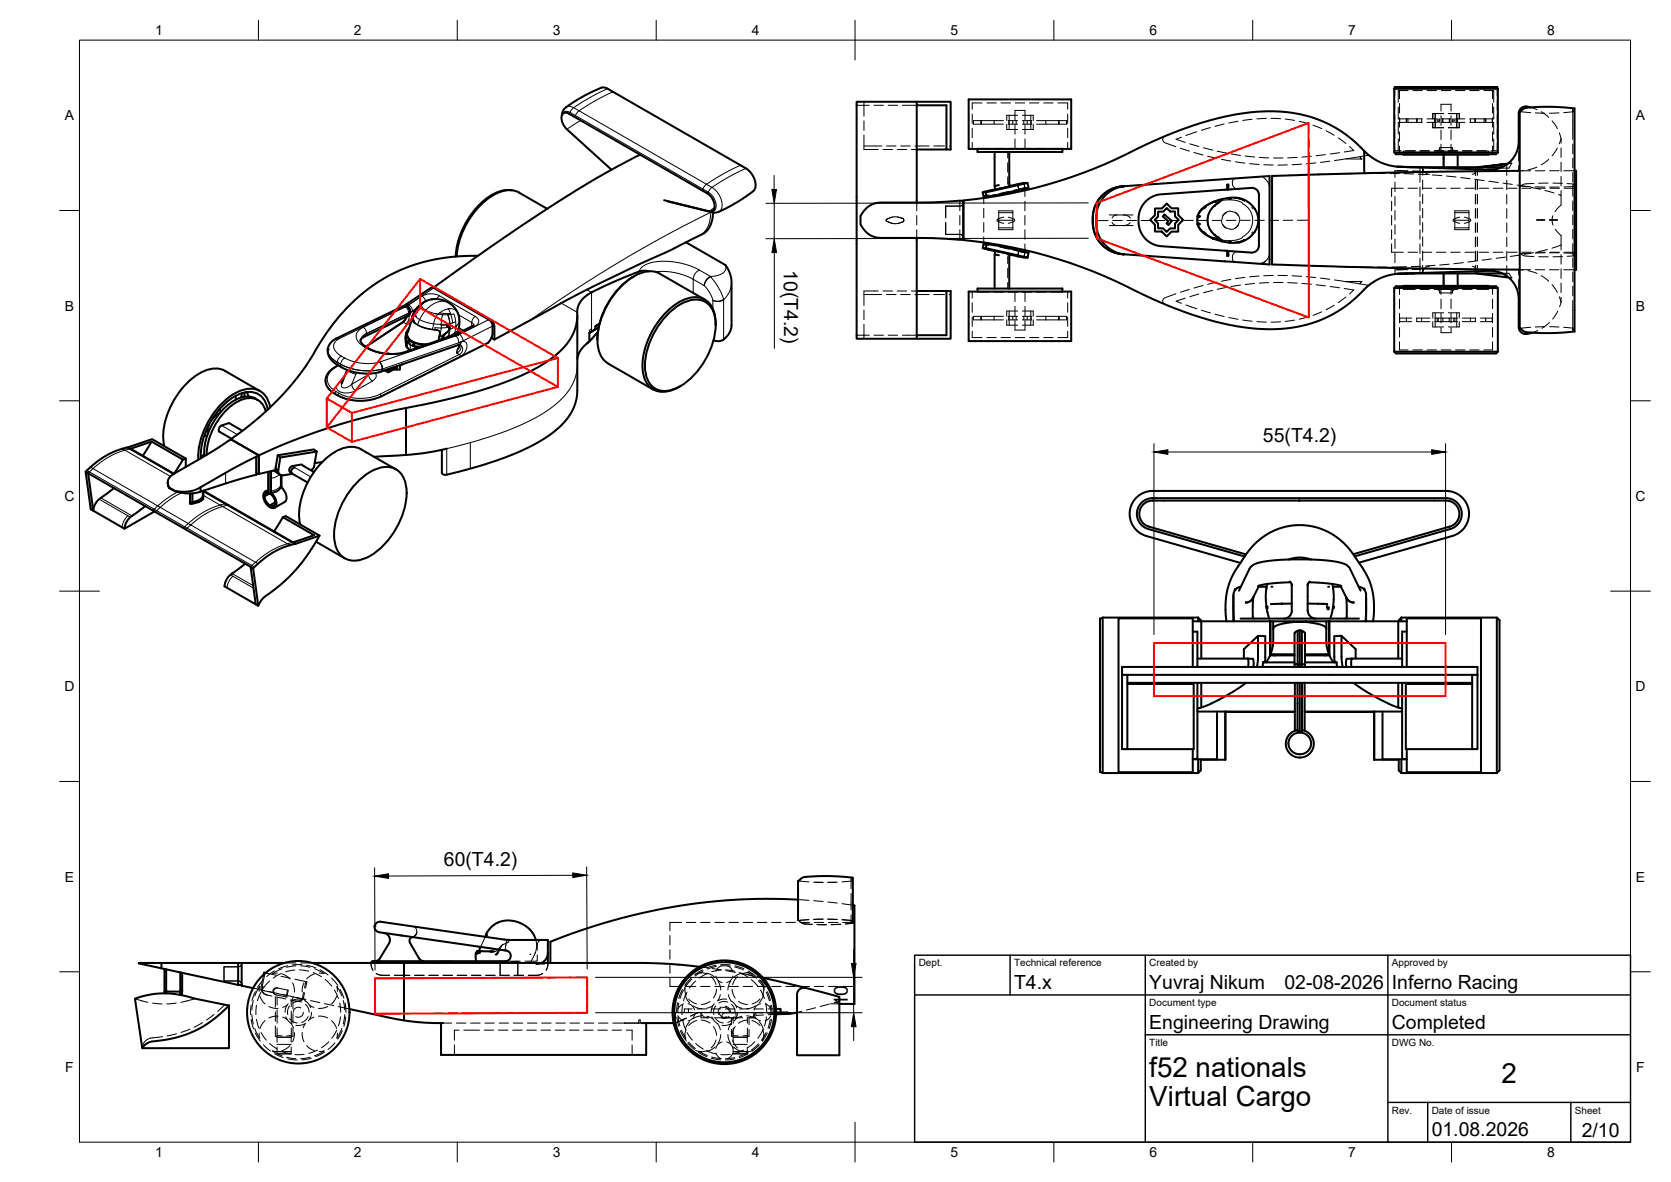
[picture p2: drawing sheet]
<svg xmlns="http://www.w3.org/2000/svg" width="297mm" height="210mm" viewBox="0 0 297 210" stroke-linecap="round" stroke-linejoin="round" font-family="sans-serif">
<defs><g id="words">
<g font-size="4.9">
<text x="204.3" y="191.3">f52 nationals</text>
<text x="204.3" y="196.6">Virtual Cargo</text>
<text x="266.9" y="192.5">2</text>
</g>
<g font-size="3.5">
<text x="139.3" y="48" transform="rotate(90 139.3 48)">10(T4.2)</text>
<text x="224.5" y="78.6">55(T4.2)</text>
<text x="78.9" y="153.9">60(T4.2)</text>
<text x="150.7" y="178.8" transform="rotate(-90 150.7 178.8)">10</text>
<text x="180.2" y="175.7">T4.x</text>
<text x="204.3" y="175.7">Yuvraj Nikum</text>
<text x="228.3" y="175.7">02-08-2026</text>
<text x="247.4" y="175.7">Inferno Racing</text>
<text x="204.3" y="182.8">Engineering Drawing</text>
<text x="247.4" y="182.8">Completed</text>
<text x="254.5" y="201.9">01.08.2026</text>
<text x="281.1" y="202">2/10</text>
</g>
<g font-size="2.5">
<text x="27.6" y="6.2">1</text>
<text x="62.9" y="6.2">2</text>
<text x="98.3" y="6.2">3</text>
<text x="133.6" y="6.2">4</text>
<text x="169" y="6.2">5</text>
<text x="204.3" y="6.2">6</text>
<text x="239.6" y="6.2">7</text>
<text x="275" y="6.2">8</text>
<text x="11.5" y="21.4">A</text>
<text x="290.7" y="21.4">A</text>
<text x="11.5" y="55.2">B</text>
<text x="290.7" y="55.2">B</text>
<text x="11.5" y="89">C</text>
<text x="290.7" y="89">C</text>
<text x="11.5" y="122.8">D</text>
<text x="290.7" y="122.8">D</text>
<text x="11.5" y="156.6">E</text>
<text x="290.7" y="156.6">E</text>
<text x="11.6" y="190.4">F</text>
<text x="290.8" y="190.4">F</text>
<text x="27.6" y="205.6">1</text>
<text x="62.9" y="205.6">2</text>
<text x="98.3" y="205.6">3</text>
<text x="133.6" y="205.6">4</text>
<text x="169" y="205.5">5</text>
<text x="204.3" y="205.6">6</text>
<text x="239.6" y="205.6">7</text>
<text x="275" y="205.6">8</text>
</g>
<g font-size="1.8">
<text x="163.3" y="171.7">Dept.</text>
<text x="180.2" y="171.7">Technical reference</text>
<text x="204.3" y="171.7">Created by</text>
<text x="247.4" y="171.7">Approved by</text>
<text x="204.3" y="178.7">Document type</text>
<text x="247.4" y="178.7">Document status</text>
<text x="204.3" y="185.8">Title</text>
<text x="247.4" y="185.8">DWG No.</text>
<text x="247.4" y="197.8">Rev.</text>
<text x="254.5" y="197.8">Date of issue</text>
<text x="279.9" y="197.8">Sheet</text>
</g>
</g></defs>
<!-- layer: Hidden -->
<g fill="none" stroke="#000" stroke-width=".18">
<path d="M152.3 18.7h2.2M153.6 18.1v2.5M155.3 18.7h1.7M157.9 18.7h1.6M160.4 18.7h2.5M174.5 18.3h-1.7v1.1M175.4 18.3h1.7M177.9 18.3h1.7M180.4 18.3h1.7M183 18.3h1.6M185.5 18.3h1.7M188 18.3h1.8v1.1"/>
<path d="M247.9 17.9v1.6M248.1 15.5l-.2 .2v1.3M248.5 19v2.1h1.7M248.7 16.1v1.4M248.7 18.4v1.7M250.3 16.1h-1.8v2.1M251.1 16.1h1.7M253.6 16.1h1.7M256.1 19.7v-1.2h1.8v1.2M256.2 16.1h1.7M258.7 16.1h1.7M261.2 16.1h1.7"/>
<path d="M263.7 16.1h1.8v2.1M265.3 16.1v1.4M265.3 18.4v1.7M265.5 19v2.1h-1.7M265.9 15.5l.2 .2v1.3M266.1 17.9v1.6M270.1 19.8l1.9 .2M272.1 19.1l1.1 .4M273.9 19.8l1.4 1M279.9 19.3h-.3l-.1 .2M153.6 24v2.6h2.5M153.6 25.9h3.1"/>
<path d="M153.6 21.5v1.7M156.9 26.6h1.7M157.5 39.1l.1 .2 .6 .3 .8 .1M157.5 39.1l.2 .3 1 .3M157.6 25.9h1.7M157.8 38.9l-.3 .2M157.8 39.4h.1M158.7 38.6l-.9 .3M159 38.5h.1M159 39.7h.1M159.5 26.6h1.6M159.5 38.5l.8 .3-1.3-.3-1.2 .4"/>
<path d="M160.1 25.9h1.7M160.3 38.8l.2 .1 .1 .2-.1-.2zM160.6 39.1l-.2 .4-1.4 .2M160.6 39.1l-.2 .4-.9 .2M162 26.6h.9M162.6 25.9h2.5M162.9 36v1.4M162.9 38.3v1.7M166 25.9h1.9M168.1 36.6v2.1M168.1 39.6v2M168.7 25.9h.3"/>
<path d="M170.6 35.7v1.7M170.6 38.3v1.7M171.2 38.3v1.7M171.2 36a.61 .61 0 0 1-.6 .6h-2.5M171.2 36v1.4M171.2 36v.2M172.8 20.3v1.6M172.8 22.8v1.7M172.8 25.3v1.2M173 21.4h1.4v.7h-1.4zM174.3 21.4v.7M174.4 22.1h2.3"/>
<path d="M174.4 21.4h2.3M174.8 34.8l.1 .2M174.8 35.2v1M174.8 37v1.7M174.8 39.6v1.6M175 34.8h-.2l.1 .2M175 35v-.2v.2M175.8 34.7l-1 .1 .1 .2h.1h-.1M175.8 26.4h-2.1v.1M176.7 26.4h1.6M176.9 34.6l-2 .4M177.3 32.9l-.5 .1"/>
<path d="M177.5 38.9v-1.4h2.5v3.3h-2.5v-1.4M177.5 39.1h2.5M177.5 37.8h2.5M177.5 38.9v.5M177.5 38.9a.27 .27 0 0 0-.3 .2 .27 .27 0 0 0 .3 .3M177.5 39.4l.9 .3M178.3 21.4h-1.6v.7h1.6M178.4 38.6l-.9 .3M178.9 22.1v.9h2M179.1 27v1.1M179.1 28.9v1.7M179.1 31.4v1.1"/>
<path d="M179.2 26.4h1.7M179.2 21.4h1.7M179.2 22.1h1.7M179.2 38.6l.3 .1a.79 .79 0 0 1 .8 .5l-1.1 .5M179.2 33.1h.3M179.3 21.4v.7M179.4 34l-1.7 .4M179.4 20.5v2.5M179.4 32.5h-.3l.1 .6-2.3 .6 .9-.3M179.5 33l-.9 .2M180 21.4v.7M180.4 21.3v-1.7h1.8v1.7"/>
<path d="M180.4 22.1v1.7M180.4 24.7v1.7M180.6 21.4v.7M180.9 32.7l.2 .9zM180.9 20.5h-2v.9M181.7 26.4h1.7M181.7 21.4h1.7M181.7 22.1h1.7M181.7 20.5h1.9v.9M182 21.4v.7M182.2 33.5l-.2-1 .2 .9-1.1 .2M182.2 33.8v1.1"/>
<path d="M182.2 35.8v1.6M182.2 38.3v1.7M182.2 22.1v1.7M182.2 24.7v1.7M182.6 21.4v.7M182.8 33.4h-.6l-2 .4M183.2 20.5v2.5M183.3 21.4v.7M183.6 22.1v.9h-1.9M184.2 26.4h1.7M184.2 21.4h1.7v.7M184.2 22.1h1.7"/>
<path d="M185.9 21.4h2.2M185.9 22.1h2.2M186.8 26.4h2v.1M188.1 21.4h1.5v.7h-1.5zM188.3 21.4v.7M189.8 20.3v1.6M189.8 22.8v1.7M189.8 25.3v1.2M194.9 38v2.3M194.9 39.2h2M196.8 35.3l-1.9 .7v1.2M197.2 38.2h4.2"/>
<path d="M197.7 39.5l.3 .4 .5 .2M197.8 39.2h1.7M198.5 38.2l-.5 .2-.3 .3M199.2 34.4l-1.6 .6M199.7 38.2l.6 .1 .6 .5M200.3 39.2h1.7M200.9 39.6l-.6 .4-.6 .1M201.5 33.6l-1.5 .5M202.8 39.2h1.7M203.9 32.7l-1.6 .6M205.4 39.2h1.6M206.3 31.8l-1.6 .6"/>
<path d="M207 24.2l-.3 .4 .2 .6 2.1 .9M208.6 30.9l-1.5 .6M209.6 39.2h-1.7M209.8 26.3l1.6 .5M210 24.4l-1 .4 1.7 .5M210.4 39.2h1.7M211 30l-1.6 .6M211.5 25.5l1.6 .5M212.2 27.1l1.6 .4M212.7 23.4l-1.9 .7M212.9 39.7v.1zM212.9 39.9h.1"/>
<path d="M212.9 38.4h.1M212.9 38.5h.1M212.9 39.2h1.7M213.2 38.4h.1M213.3 37.5l-.3 .5 .3-.5M213.4 29.1l-1.6 .6M213.6 37.2h-.1M213.7 37.1l.2-.1-.6 .7zM213.8 37.1l-.3 .3a2.65 2.65 0 0 0-.2 3.2l.5 .6M213.9 26.2l1.6 .5M214.2 36.7l-.3 .3M214.2 36.7l.2-.1z"/>
<path d="M214.5 36.6l1.2-.6 1.4-.4 1.8-.1 1 .2 .8 .3 1.2 1 .5 .8 .3 1.2-.1 .9-.5 1.1-1.4 1.3-.5 .2-1.3 .3-1.8-.2-1.4-.3-1.2-.6M214.6 27.7l1.7 .4M214.8 38.3l-.2 1 .2 .7M215.1 22.7l-1.6 .5M215.4 36h.1M215.5 39.2h1.6M215.7 28.2l-1.6 .6M216.2 36.3h.1M216.3 26.9l1.7 .3M216.4 36.1h.1M216.9 35.8h.1M216.9 35.8l-1.1 .8-.7 1"/>
<path d="M217.1 39.1l.3 .9 .5 .5M217.1 28.3l1.7 .3M217.4 39.9l.6 .6 .7 .2M217.6 22l-1.7 .4M217.7 35.3h-.1M218 37.8l-.7 .6-.1 .7M218 32.7h.1M218 32.7l.2 1M218 32.7l.1 1M218.1 27.3l-1.6 .6M218.2 33.7h.1M218.6 35.1h.1"/>
<path d="M218.7 35.3h-.1M218.7 35.3h.1M218.7 37.5l-.9 .3-.5 .5M218.7 37.6l.9 .2 .5 .6M218.8 27.4l1.7 .2M219.5 37.7l.7 .7 .2 .7M219.6 28.7l1.7 .3M219.6 31.7l-.3 .1-.3 .4a1.03 1.03 0 0 0 1.1 1.4M219.7 39.1l-1.7 .1M219.9 35.2h.1M219.9 35.2h-.5l.9 .2 .9 .3-.1-.1M219.9 35.2l.4 .1"/>
<path d="M220 21.5l-1.6 .4M220.2 39.9l-.6 .7-.9 .2M220.2 35.2h.1M220.3 39.1l-.2 .9-.6 .5M220.3 35.3h.1M220.3 35.3l.7 .3M220.4 35.3h.1M220.5 26.4l-1.6 .6M220.5 39.1h1.7M221 35.6h.1M221.1 35.6h.1M221.3 27.7l1.7 .2"/>
<path d="M222.1 29.1l1.7 .1M222.5 36.8l.1 .3M222.5 21.2l-1.6 .2M222.8 25.5l-1.6 .6M223 37.1h.1M223 39.1h1.7M223.5 31.4h.2M223.8 28h1.7M224.5 31.4l.9 1.1 .2 .9M224.6 29.3h1.7M225.1 21l-1.7 .1M225.2 24.6l-1.6 .6"/>
<path d="M225.6 39.1h1.6M225.9 21l1.7 .1M227.5 23.8l-1.5 .5M228 28.1h-1.7M228.4 21.2l1.7 .2M228.8 29.3h-1.7M229.8 39.1h-1.7M229.9 22.9l-1.6 .6M230.6 28h-1.7M230.6 39.1h2M230.7 22.6l1.9-.7v1.9M230.9 21.6l1.7 .4"/>
<path d="M231.3 29.2l-1.6 .1M232.6 24.6v1.7M232.6 27.1v1.7M232.6 29.6v1.7M232.6 32.2v1.7M232.6 34.7v1.7M232.6 37.2v3.8M233.1 27.8l-1.7 .1M233.4 22.2l1.5 .7M233.9 28.9l-1.7 .2M235.5 31h-1.1M235.6 27.5l-1.7 .2"/>
<path d="M235.7 23.2l1.5 .8M236.4 28.6l-1.7 .3M237.9 24.5l1.3 1M238 30.9h-1.6M238.1 27.1l-1.7 .3M239.9 26l.7 .7-1.7 .3M240.6 30.8l-1.7 .1M241.7 27.8l-2.5 .4M241.8 28.3l-2.6-.1-2 .3M241.8 28l.3 .3h-.3zM242.3 26.7l.8 .9-1.4 .2 .1 .2M242.5 30.2l.1 .6h1.1"/>
<path d="M242.6 30.8h-1.2M242.6 30.8h.1M244.5 30.8h1.7M247 30.8h1.7M247.3 38.3v1.7M247.3 35.8v1.6M247.9 25.4v1.4h1.1M247.9 20.4v1.7M247.9 22.9v1.7M247.9 32.4v1.6M247.9 34.9v1.7M247.9 37.4v1.7"/>
<path d="M247.9 39.9v1.7M248.3 30.3h-.4v1.2M248.5 24.7v2.1M248.7 20.9v1.7M248.7 23.4v1.7M248.7 25.9v1.5M248.8 21.7v-.6v.6M249.4 33.4h-2.1v1.5M249.5 30.9h1.7M249.9 26.8h1.6M250 21.1v.6M250.2 21.7h-1.7v2.1"/>
<path d="M250.2 21.7h1.7M250.2 21.1h1.7M250.2 30.4l-1.9-.1 1.9 .1M250.2 21.1v.6M250.3 33.4h1.6M250.5 29.7h.1M251.1 30.4h1.3M251.5 26.8h-2v.6M251.8 21.1v.6M251.9 21.1h.9M251.9 21.7h.9M251.9 21.1v.6"/>
<path d="M252.1 30.9l1.6 .1M252.4 26.8h1.7M252.4 30.4h-1.3M252.4 29.7v.7M252.4 30.5v1.9M252.4 33.2v1.7M252.4 35.8v1.6M252.4 38.3v1.7M252.7 21.1v.6M252.8 33.4h1.7M252.9 32v1.7M252.9 34.5v1.7"/>
<path d="M252.9 37v1.7M252.9 39.6v1.6M253.6 21.1h1.7M253.6 21.7h1.7M254.1 31l-.4-.1-.6-.4-.2-.8v1.4M254.6 31.1l1.7 .1M254.7 21.7v1h1.9M254.9 26.8h1.7M255 21.1v.6M255.1 20.2v2.5M255.3 33.4h1.7M255.4 21.1v.6"/>
<path d="M255.6 21.1v.6M255.8 21.1v.6M255.9 26.2v.6h2.2v-.6M255.9 26.2h2.2M255.9 26.2a.63 .63 0 0 1-.6 .6M256.1 20.6v1.7M256.1 23.1v1.7M256.1 25.6v1.2M256.2 21.1h1.7M256.2 21.7h1.7M256.4 21.1v.6M256.5 21.1v.6"/>
<path d="M256.6 20.2h-1.9v.9M256.6 27.5v2.2M257.1 31.3l1.7 .1M257.4 26.8h1.7M257.4 20.2h2v.9M257.6 21.1v.6M257.8 33.4h1.7M257.9 20.6v1.7M257.9 23.1v1.7M257.9 25.6v1.2M258.1 26.2a.63 .63 0 0 0 .6 .6M258.2 21.1v.6"/>
<path d="M258.4 21.1v.6M258.6 37.5h2.5v3.3h-2.5zM258.6 39.1h2.5M258.6 37.8h2.5M258.6 21.1v.6M258.7 21.1h1.7M258.7 21.7h1.7M258.9 20.2v2.5M259.1 21.1v.6M259.4 21.7v1h-2M259.4 38.6l-.5 .1a.5 .5 0 0 0-.6 .6l1.1 .4M259.6 31.5l1.7 .3"/>
<path d="M260 26.8h1.6M260.3 38.6h.1a.87 .87 0 0 1 1 .6l-1.1 .5M260.4 33.4h1.6M261.2 21.1h.9M261.2 21.7h.9M261.3 21.1v.6M262.1 21.7h1.7M262.1 21.1h1.7M262.1 31.9l1.7 .2M262.1 21.1v.6M262.2 32.1v1.6M262.2 34.6v1.7"/>
<path d="M262.2 37.1v1.7M262.2 39.6v1.7M262.2 21.1v.6M262.3 30.3a.63 .63 0 0 1-.6 .7M262.3 29.7v1.4M262.3 32v1.7M262.3 34.5v1.7M262.3 37v1.7M262.3 39.6v1.6M262.5 26.8h1.7M262.5 26.8h2v.6M262.6 29.7v1.5"/>
<path d="M262.6 32v1.7M262.6 34.5v1.7M262.6 37.1v1.6M262.6 39.6v1.7M262.9 33.4h1.7M263.5 29.7l-1.3 .2 .4-.1M263.5 29.9h-1.3v1.3M263.8 21.7h1.7v2.1M263.8 21.1v.6M264.1 21.1v.6M264.4 29.9h1.7M264.6 32.2l1.7 .2"/>
<path d="M265.3 21.7v-.6v.6M265.3 20.9v1.7M265.3 23.4v1.7M265.3 25.9v1.5M265.4 33.4h1.7M265.5 24.7v2.1M266.1 25.4v1.4h-1.1M266.1 20.4v1.7M266.1 22.9v1.7M267.1 32.5l1.7 .3M267.8 29.1v2.1M267.8 32v1.7"/>
<path d="M267.8 34.6v1.6M267.8 37.1v1.7M267.8 39.6v1.7M267.9 33.4h1.7M268.1 29h.6M268.7 29l-.7 .1M268.7 29l-.5 .9h-1.3M269.6 32.9l1.7 .2M269.9 29.4v.9h.8M269.9 25.1v.9M269.9 26.9v1.7M270.5 33.4h1.6"/>
<path d="M272 30.3l-1.9 .1M272.1 33.3l1.7 .3M272.6 32.6a3.8 3.8 0 0 0-2 .2l-.5 .3 1.9 .1M272.9 33.2h1.7M272.9 20.1h1.7M273 33.4h1.7M273.1 39.1h1.5zM273.2 29.7l-1.6 .5M274.6 39.1h-1.5M274.6 30.3h-1.7M274.6 33.8l1.6 .5M275.2 32.5l-1.7 .1"/>
<path d="M275.3 28.3l-1.4 1M275.4 39.1h1.4M275.4 39.1h1.4zM275.4 30.3h1.7M275.5 33.4h1.7M275.9 21.5l.9 1.4M276 32.5l1.7 .1M276 38.3l-.1 1 .1 .7M276.8 26.3l-.9 1.4M277.1 20.1h-1.7M277.1 33.2l-1.7 .1M277.2 23.6a1.98 1.98 0 0 1-.1 1.9"/>
<path d="M277.5 33.9v.8l-.5-.1M277.5 34.7v.6a1.46 1.46 0 0 1-.8 1.8l-.3 .5M277.5 24.6v.8M277.5 26.3v1.7M277.5 28.8v1.7M277.5 31.3v1.7M277.9 20l2-.2h-.3l-.1-.3v5.3M277.9 30.3h2M278 33.4h2.1M278.5 32.6l1.4 .1-.4 .2 .1 .1 .3 .1-2 .1M279.5 25.6v1.7M279.5 28.1v1.7"/>
<path d="M279.5 30.7v1.6M279.5 33.2v1.7M279.5 35.7v1.7M279.5 38.2v1.7M152.3 59.6h2.2M153.6 52.3h3.1M153.6 55.1v1.7M153.6 57.6v2.6M155.3 59.6h1.7M156.1 51.7h-2.5v2.6M156.9 51.7h1.7M157.6 52.3h1.7"/>
<path d="M157.9 59.6h1.6M159.5 51.7h1.6M160.1 52.3h1.7M160.4 59.6h2.5M162 51.7h.9M162.6 52.3h2.5M162.9 40.8v1.5M166 52.3h1.9M168.1 41.6h2.5a.63 .63 0 0 1 .6 .7M168.7 52.3h.3M170.6 40.8v1.8M171.2 40.8v1.5"/>
<path d="M171.2 42.1v.2M172.8 58.8v1.2h1.7M172.8 51.8v1.2M172.8 53.8v1.7M172.8 56.3v1.7M173 56.2h1.4v.6h-1.4zM173.7 51.8v.1h2.1M174.3 56.2v.6M174.4 56.8h2.3M174.4 56.2h2.3M174.8 42.1v1M174.9 43.2l-.1 .3 1 .1"/>
<path d="M174.9 43.3h.1l-.2-.1v.3M174.9 43.3l-.1 .2h.2M174.9 43.3l2 .4M175 43.2v.3v-.2M175.4 60h1.7M176.7 51.9h1.6M176.7 56.2h1.6M176.7 56.8h1.6M176.7 56.2v.6M176.8 45.2l.5 .2M176.9 44.6l2.3 .5-.1 1.7M176.9 44.6l.9 .2"/>
<path d="M177.5 40.5h2.5M177.7 43.9l1.7 .4M177.9 60h1.7M178.6 45l.9 .2M178.9 56.8v1h2M179.1 47.7v1.7M179.1 50.2v1.1M179.1 45.8h.3M179.2 51.9h1.7M179.2 56.2h1.7M179.2 56.8h1.7M179.2 45.1h.3"/>
<path d="M179.3 56.2v.6M179.4 55.3v2.5M180 56.2v.6M180.2 44.4l2 .5M180.4 57v1.6h1.8v-1.6M180.4 51.9v1.7M180.4 54.4v1.7M180.4 60h1.7M180.6 56.2v.6M180.9 55.3h-2v.9M181.1 44.7l-.2 .8 .2-.8 1.1 .2v-.2M181.7 51.9h1.7"/>
<path d="M181.7 56.2h1.7M181.7 56.8h1.7M181.7 55.3h1.9v.9M182 56.2v.6M182.2 44.9h.6M182.2 44.9l-.2 .9 .2-.9M182.2 40.8v1.7M182.2 43.3v1.1M182.2 51.9v1.7M182.2 54.4v1.7M182.6 56.2v.6M183 60h1.6"/>
<path d="M183.2 55.3v2.5M183.3 56.2v.6M183.6 56.8v1h-1.9M184.2 51.9h1.7M184.2 56.2h1.7M184.2 56.8h1.7M185.5 60h1.7M185.9 56.2h2.2M185.9 56.8h2.2M185.9 56.2v.6M188.1 56.2h1.5v.6h-1.5zM188.3 56.2v.6"/>
<path d="M188.8 51.8v.1h-2M189.8 58.8v1.2h-1.8M189.8 51.8v1.2M189.8 53.8v1.7M189.8 56.3v1.7M194.9 41.2v1.1l1.9 .7M197.2 40.1h4.2M197.6 43.3l1.6 .6M200 44.2l1.6 .6M202.3 45.1l1.6 .6M204.7 46l1.6 .6M207.1 46.9l1.6 .6"/>
<path d="M209 52.2l-2.1 .8-.2 .6 .3 .5M209.4 47.7l1.6 .6M210.7 53l-1.7 .5 1 .4M210.8 54.2l1.9 .7M211.4 51.4l-1.6 .5M211.8 48.6l1.6 .6M213.1 52.2l-1.6 .5M213.3 40.7l-.3-.5 .3 .6M213.3 40.6l.5 .6 .7 .5-.7-.5zM213.4 40.7h.1M213.5 55.1l1.6 .5M213.8 50.7l-1.6 .5"/>
<path d="M214.2 49.5l1.6 .6M215.1 40.8l.6 .8 1.2 .9M215.4 42.3h.1M215.5 51.6l-1.6 .4M215.6 42.3h.1M215.6 42.3l.5 .1M215.6 42.3v.1M215.6 42.4h.1M215.9 55.8l1.7 .4M216 42.3h.1M216.1 42.4h.1M216.1 42.4h.3"/>
<path d="M216.2 42h.1M216.3 42.4h.1M216.3 42.4h-.2l.5 .1M216.3 50.1l-1.7 .4M216.3 42.6h.1M216.4 42.4h.1M216.4 42.4l.6 .3M216.4 42.2h.1M216.4 42.5h.1M216.4 42.1h.1M216.5 42.5h.1M216.5 50.4l1.6 .6"/>
<path d="M216.6 42.5h.1M216.6 42.7h.1M216.8 42.6h.1M216.9 42.5h.1M217.6 43h.1M218 51.1l-1.7 .3M218 45.5h.1M218.2 44.6l-.2 .9M218.2 44.6h.1M218.4 56.4l1.6 .3M218.6 43.1h.1M218.6 42.9l.1 .1"/>
<path d="M218.7 43h.1M218.8 49.6l-1.7 .4M218.9 51.3l1.6 .6M219.4 43.1l.9-.2 .9-.4-.8 .4zM219.9 43h.1M220.1 44.7a1.02 1.02 0 0 0-1 1.4l.2 .3 .3 .2M220.4 42.9h.1M220.5 50.7l-1.7 .2M220.9 56.9l1.6 .2M221 42.6h.1M221.1 42.6h.1M221.3 49.3l-1.7 .2"/>
<path d="M221.3 52.2l1.5 .6M222.6 41.2l-.1 .2M223 41.2h.1M223 50.4l-1.7 .1M223.4 57.1l1.7 .1M223.6 53.1l1.6 .5M223.8 49.1l-1.7 .1M225 46.3l-.7 .4-.8 .1h.2M225.5 50.2l-1.7 .1M225.6 44.9l-.3 1-.8 1M226 53.9l1.6 .6M226.3 48.9l-1.7 .1"/>
<path d="M226.3 50.2h1.7M227.1 48.9l1.7 .1M227.6 57.2h-1.7M228.4 54.8l1.5 .6M228.9 50.2l1.7 .1M229.7 49l1.6 .1M230.1 56.9l-1.7 .2M230.7 55.7l1.9 .7v-1.9v1.9zM231.4 50.4l1.7 .1M232.2 49.2l1.7 .1M232.6 56.3l-1.7 .4M232.6 41.9v1.7"/>
<path d="M232.6 44.4v1.7M232.6 46.9v1.7M232.6 49.5v1.6M232.6 52v1.7M233.9 50.6l1.7 .2M234.6 47.3h1M234.7 49.4l1.7 .2M234.9 55.4l-1.5 .6M236.4 50.9l1.7 .2M236.4 47.3l1.7 .1M237.2 54.2l-1.5 .8M237.2 49.7l2 .3h2.6"/>
<path d="M238.9 51.3l1.7 .2-.7 .7M239 47.4h1.7M239.2 52.8l-1.3 1M239.2 50l2.5 .4M241.5 47.4l2.5 .1M241.8 50.3l-.1 .1 1.4 .3-.8 .9M241.8 50h.3l-.3 .3zM244.8 47.5h1.7M247.3 43.3v1.5h2.1M247.3 40.8v1.7M247.9 47.9h.4M247.9 42.5v1.6"/>
<path d="M247.9 45v1.7M247.9 47.5v1.2M248.7 50.9v1.4M248.7 53.2v1.6M248.7 55.7v1.7M248.7 58.2v1.7M248.8 56.5v.6v-.6M248.8 56.5h1.2M249.5 50.9v.5h2M250 56.5v.6h.9M250 56.5h.9M250 56.5v.6h-1.2"/>
<path d="M250 47.4l-2.6 .1M250.2 47.9h-1.9M250.3 44.8h1.6M251.8 56.5h.9v.6h-.9M251.8 56.5v.6M252.4 51.4h1.7M252.4 47.9v.7h-1M252.4 48.6h-2.4M252.4 40.8v1.7M252.4 43.3v1.7M252.4 45.9v2M252.4 47.8l-1.3 .1h1.3"/>
<path d="M252.5 47.3l-1.7 .1M252.7 57.1h1.4M252.7 56.5h1.4M252.8 44.8h1.7M252.9 47.1v1.5l.2-.9 .6-.3 .4-.1M252.9 42.1v1.7M252.9 44.6v1.7M252.9 48.6h1.7M254.7 57.1v1h1.9M254.9 51.4h1.7M255 57.1h1.5M255 56.5h1.5"/>
<path d="M255 47.2l-1.6 .1M255.1 55.6v2.5M255.3 51.4a.61 .61 0 0 1 .6 .6M255.3 44.8h1.7M255.4 56.5v.6M255.5 48.6h1.6M255.6 56.5v.6M255.9 52h2.2M256.1 58.2v.9h1.8v-.9M256.1 51.4v.9M256.1 53.2v1.6M256.1 55.7v1.7"/>
<path d="M256.5 56.5h1.1v.6h-1.1zM256.6 48.6h.1M256.6 55.6h-1.9v.9M256.6 48.6v2.2M257.4 51.4h1.7M257.4 55.6h2v.9M257.6 46.9l-1.7 .2M257.6 57.1h1.5M257.6 56.5h1.5M257.8 44.8h1.7M257.9 51.4v.9M257.9 53.2v1.6"/>
<path d="M257.9 55.7v1.7M258 48.6h1.7M258.4 56.5v.6M258.6 40.5h2.5M258.6 56.5v.6M258.7 51.4a.61 .61 0 0 0-.6 .6v-.6h-2.2v.6M258.9 55.6v2.5M259.1 48.6h.1M259.4 57.1v1h-2M259.9 57.1h1.4M259.9 56.5h1.4M260 51.4h1.6"/>
<path d="M260.1 46.7l-1.7 .2M260.4 44.8h1.6M260.5 48.6h3.1M261.3 56.5h.9l.1 .6h-1zM261.7 47.3a.63 .63 0 0 1 .6 .6M262.2 47.2v1.4h.2M262.2 42.2v1.6M262.2 44.7v1.7M262.3 42.1v1.7M262.3 44.6v1.7M262.3 47.1v1.5M262.6 46.3l-1.7 .3"/>
<path d="M262.6 42.1v1.7M262.6 44.6v1.7M262.6 47.2v1.4l.9 .1M262.9 44.8h1.7M263.1 56.5h1v.6h-1M264.4 48.8l1.6 .2M264.4 48.6h1.7M264.5 50.9v.5h-2M265.1 46l-1.7 .2M265.3 56.5v.6v-.6M265.3 56.5h-1.2v.6h1.2M265.3 50.9v1.4"/>
<path d="M265.3 53.2v1.6M265.3 55.7v1.7M265.3 58.2v1.7M265.4 44.8h1.7M266.9 48.6h1.3l.5 .8M267.6 45.7l-1.7 .2M267.8 47.2v2.1l-.9-.2M267.8 42.1v1.7M267.8 44.7v1.6M267.9 44.8h1.7M268.2 49.3l.5 .1M268.2 49.4h.5"/>
<path d="M269.9 49.7v1.7M269.9 52.2v.9M270.1 45.3l-1.7 .3M270.1 47.9h1.9M270.5 44.8h1.6M270.7 48h-.8v.9M271.6 48.1l1.6 .5M272 45l-1.9 .1 1 .4 1.5 .1M272 58.1l-1.9 .2M272.6 44.9l-1.7 .3M272.9 47.9h1.7M273 44.8h1.7"/>
<path d="M273.3 58.7l-.9 .4M273.5 45.6h1.7M273.9 49l1.4 1M274.6 44.9l-1.7 .1M274.6 58l-1.7 .1M275 44.3l-1.6 .4M275.4 44.9h1.7M275.4 57.3l-1.3 1M275.4 47.9h1.7M275.4 58l1.7 .1M275.5 44.8h1.7M275.9 50.6l.9 1.4"/>
<path d="M276.4 40.7l.4 .5a1.57 1.57 0 0 1 .7 1.8v.5M276.9 55.3l-.9 1.4M277.1 52.7l.4 1M277.5 43.5l-1.7 .6M277.5 53.7l-.3 .8M277.5 43.5v.9M277.5 45.3v1.6M277.5 47.8v1.7M277.5 50.3v1.7M277.5 52.8v.9M277.7 45.6h-1.7M277.9 44.9l2 .1-.4 .2 .1 .2h.3l-1.4 .1"/>
<path d="M277.9 47.9h2M278 44.8h2.1M279.5 53.4v5.2l.1-.2 .3-.1-2-.2M279.5 58.6l.1 .2 .3 .1M279.5 40.8v1.7M279.5 43.3v1.7M279.5 45.8v1.7M279.5 48.3v1.7M279.5 50.9v1.7M248.7 60.7v1.5h1.6M251.1 62.2h1.7M253.6 62.2h1.7"/>
<path d="M256.2 62.2h1.7M258.7 62.2h1.7M261.2 62.2h1.7M265.3 60.7v1.5h-1.6M141.8 156.5l2 .2M141.8 159.8l2 .2M144.6 156.7l1.7 .1M144.9 156.7h1.4M147.1 156.7h1.5M148.8 156.7l-1.7 .1M151.3 158.7v3M151.3 156.2v1.7"/>
<path d="M151.6 155.9a.29 .29 0 0 0-.3 .3 .29 .29 0 0 0 .3 .3l-1.9 .2M24 177.4l2.3 .7M27.1 178.2l1.7 .2M31.3 178.2l-1.7 .2M32.4 174.9l-.1 1.9M32.4 172.8v1.3M34.7 177.4l-2.6 .7M39.8 171.8h2.5a.63 .63 0 0 0 .7-.7 .61 .61 0 0 1-.7 .7h-2.5v2.5h2.5a.62 .62 0 0 1 .7 .7 .62 .62 0 0 0-.7-.7h-2.5zM39.9 178.5l-1.2 1.2M44.6 178.6l-.1 1.7M45 175.6l2 .4M45 177.8l-.2 1.6"/>
<path d="M45.4 176.2l-.6 1.6M45.6 178.6l-.1 1.7M46.1 176.1l.1-.9-.9 1.8M46.2 177l.3 .7 .6 .7M46.4 176.3l-.6 1.5M46.6 175.9l.3 .6 .6 .3M46.6 176l1.9 .3M46.7 175.3l-.1 .7zM46.8 174.1l-1 1.3M46.9 173.1l-.5 2.2a1.23 1.23 0 0 0 1 1.5l.9 .2M47.1 172.8l-.5 2.5v.5M47.2 172.9l1.9 .4"/>
<path d="M47.8 178.8l.8 .3 .8 .1M47.8 176.2l1.6 .3M47.9 174.3l-1.1 1.3M48.8 172.5l-1.4 1M48.9 177.1v1.8M48.9 179.8v1.6M49.2 177.1l1.6 .4M49.3 177.2v1.4M49.3 179.4v2.4M49.3 176.5l1.7 .4M49.4 175.5a.63 .63 0 0 0-.8 .5 .63 .63 0 0 0 .5 .8M49.9 173.4l1.7 .4"/>
<path d="M50 173l-1.4 .8M50.1 172.1l-1.7 .9 .9-.1M50.1 173l.8 .4 .6 .5M50.3 176.7l1.6 .4M50.5 171.1h2.1M51 178.6l-.8 .4M51.1 175.9h.1l-.2 1.3-2-.5a.63 .63 0 0 1-.5-.7 .63 .63 0 0 1 .8-.5l1.8 .4-.3 1.2M51.1 171.6l-1.6 .5M51.2 178.3l-.4 .8-.1 .8M51.5 178.7l-.4 .8 .1 .8M51.6 177.7l1 .2M51.8 177.7v1.1"/>
<path d="M51.8 179.7v2.1M51.8 177.1l1.9 .4M52 174.6l.3 .8v.9M52.1 177.8v1.5M52.2 177.1l-.5 .8M52.4 172.3l-1.6 .4M52.4 174l2.2 .4-.3 1.2M52.6 171.6l-1.7 .2M52.6 177.9h.2M52.7 177.2l1.7 .4M53.2 172.3l1.7 .2M53.4 171.6l1.7 .2"/>
<path d="M53.4 177.5h-.7l-.9 .3M53.4 171.1h2.1M53.5 179.1a.89 .89 0 0 0-1.4 .8M53.6 178h-.9l-.6 .2M53.7 171.4h-1.7M53.7 177.5l-.4 .3-.7 .1M53.7 177.5h.2M53.9 177.1l.4 .8M53.9 177.5l-.6 .4h-.7M53.9 179.9a.9 .9 0 0 1-1.3 .7M54 176.3l-.3 1.2M54 174.6l-.2 .8-.1 .8"/>
<path d="M54.1 176.4l-.2 1.1M54.2 177.8l.7 .7 .3 .5M54.3 178.4l.5 .8 .1 .7M54.4 174.4l-.3 1.1M54.5 171.5l1.6 .5M55 178.6l.8 .4M55.2 177.8l1.6 .3M55.4 179.9l-.1 .7-.5 .8M55.7 172.8l1.4 .7M55.9 172.1l1.7 .9-.9-.1M55.9 173l-.7 .4-.7 .5M56.9 172.3l1.4 .9"/>
<path d="M57.7 178.3l1.6 .4M57.8 174l1.2 1.2M58.2 178.8l-.8 .3-.8 .1M58.9 173.8l1.1 1.3M59.4 175.9l.7 1.5M59.8 177l-.3 .7-.6 .7M60 176.1l-.1-.9 .9 1.8M60.1 178.8l2 .5M60.4 178.2l.2 1.7M60.5 175.8l.6 1.6M61 177.8l.3 1.6M61.3 178.2l.2 1.7"/>
<path d="M66 171.1l.1 .8 .2 .5-.2-.5zM66.7 173.8h2h-2v1.5M66.7 173.8v1.5M66.7 176.1v1.7M66.7 178.6v1.5M66.9 173l.7 .3h1.6M70.1 173.3h2.8M71.2 173.8h-1.7M73 166.4l.7-.1 .4-.6-.4 .6zM73.3 164.6a.98 .98 0 0 1 .8 .9 .98 .98 0 0 1-.7 1M73.7 173.3h1.7M73.7 173.8h-1.7"/>
<path d="M74.5 173.8h1.7M76.2 170.8v.1h.8M76.2 173.3h1.7M77 170.8v.1M77 170.8v.1h1.2v-.1M77.6 170.8v.1M78.2 170.8v.1M78.4 170.8v.1M78.5 170.8v.1M78.7 170.8v.1M78.7 173.3h1.7M78.8 173.8h-1.7"/>
<path d="M79.1 170.8v.1M79.4 170.8v.1M79.7 170.8v.1M80 170.8v.1M80.6 170.8v.1M81.1 170.8v.1h-1.2v-.1v.1h-.8v-.1v.1h-.9M81.2 170.8v.1M81.3 173.3h1.7M81.3 173.7l-1.7 .1M82 170.8v.1h-.9M82.1 173.7h1.7M83.8 173.3h1.7"/>
<path d="M84.5 168.1l1 .1M84.6 169.3v.2M84.6 169.3h.1M84.6 173.7h1.7M84.7 169.3l-.1 .2M84.8 169.2l-.1 .1M84.8 169.1v.1M84.8 169.1l-.2 .4zM84.8 169.1h.1M84.9 169l-.2 .3M84.9 169l-.1 .2M84.9 169h.1"/>
<path d="M86.2 166.4l-.8 1.8M86.3 173.3h1.7M86.3 168.4l1.7 .2M87.3 169h.1M87.3 169h.6M87.9 169h-.2M88.8 170.8h1.2M88.8 168.7l1 .2M88.8 173.3h1.7M88.9 173.7h-1.7M88.9 170.8v2.5M89.4 167.8l-1.1 1.1-.4 .1"/>
<path d="M89.8 168.9h.1M89.8 170.8h2.7M90 167l-.2 1.9M90.2 167.5l.2-.2-1.1 .6-.5 .8M90.5 167.2h.1M90.9 170.8h1.1M91.4 173.3h1.6M91.4 180h-1.7M91.4 173.7h-1.7M92 170.8v2.5l.1-2.5M92.2 180h1.7M92.2 173.7h1.7"/>
<path d="M94.2 169.5l.2 .1M94.7 180h1.7M94.7 173.7h1.7M95.2 167l.2 .9-.2 1.1-.8 1.8M95.2 171.3l1.1-.2zM95.4 171.3h1.4M95.5 169.7v1l-.1 .1h-2.1M96.4 167a.89 .89 0 0 0-.9 .9v.9M96.5 173l-.2 .1a4 4 0 0 1-2.4 .2M97.4 171.1l-.1 .8-.2 .5M99 180h-1.7M99 173.7h-1.7"/>
<path d="M101.5 179.9l-1.7 .1M101.5 173.7h-1.7M102.3 173.7h2.1v1.4M104.3 173.7v1.4M104.3 175.9v1.7M104.3 178.5v1.4M104.4 178.5v1.4h-2.1h2.1M104.4 175.9v1.7M114.2 171.1h.1M119.1 173.8v1.5h2M119.1 171.2v1.7M119.1 168.7v1.7"/>
<path d="M119.1 166.2v1.7M119.7 178.6v1.7M120.4 176.2l-.5 1.6M120.4 178.2l-.1 1.7M120.6 178.2l-.1 1.7M121.1 163.9h-2v1.5M121.3 175.8l-.7 1.6M121.3 178.6l-.1 1.7M121.5 178.4l-.7 .4-.3 .5M121.5 175.9l-.7 1.5M121.7 174.1l-1 1.4M121.7 175.5l.3 1.3"/>
<path d="M121.8 176.7l.4 1 .4 .5M122 174.7l-.3 1.2M122 175.3h1.7M122 163.9h1.7M122.1 176.3l-.6 1.5M122.3 178.3l.7 .4 .5 .7M122.4 179.3v.6M122.4 177.5l.5 .5 .9 .4M122.8 173.8l-1.1 1.3M123 173.9l-1.1 1.3M123 179.3h-1.4v.6M123.1 179.9h-3.1v1.8l2-.8"/>
<path d="M123.2 178.7l1 .4 .6 .1M123.5 172.4l-1.3 1.1M123.6 174.3l-1.1 1.3M123.9 179.3h1.7M124 179.9h1.6M124.3 171.8l1.4 .2M124.4 172.8l1.3 .3M124.5 175.3h1.7M124.5 163.9h1.7M124.6 179.9v.9h1.5M124.8 172.8l-1.2 .3M124.9 172.3l-1.4 .9"/>
<path d="M125 172.5l-1.4 .9M125.6 172.9l1 .4 .5 .4M125.7 171.3l-1.5 .7M125.7 173l-1.4 .8M126.2 177.9l-.9 .5-.6 .1M126.4 173.5l.5 .5 .4 .9M126.4 179.3h1.7M126.5 179.9h2.4M126.6 172.1l1.6 .2M126.7 178.7l-1.1 .4M126.9 178.3l-.4 .8-.1 .8h-1.8l.5 .7 .7 .2M127 175.3h1.7"/>
<path d="M127 163.9h1.7M127.2 178.7l-.4 .8 .1 .8M127.2 173.4l.4 .7 .7 .5M127.3 171.5l-1.6 .5M127.3 171.7l-1.6 .5M127.3 175.8v.6l-.5 .9M127.6 174.3l.3 .6 .2 1M127.9 179.9a.89 .89 0 0 0 1.3 .7M128 176.7l-.4 1.1M128.1 171.4h1.7M128.1 170.8l-1.6 .2M128.1 172.3l-1.6 .4"/>
<path d="M128.1 171.6l1.7 .1M128.2 178.9a1.1 1.1 0 0 0-.5 1.3M128.2 171.6l-.5 .3-.4 .7M128.3 179.1a.89 .89 0 0 1 1.3 .8M128.9 178.8a1.07 1.07 0 0 1 .9 1.1M128.9 179.3h1.7M128.9 170.7l1.7 .2M128.9 172.3l1.7 .2M129 179.9h2.4M129.1 172.5l1.6 .3M129.2 177.5h-.8l-.8 .3M129.3 171.6l.5 .3 .4 .7"/>
<path d="M129.3 178h-.9l-.6 .2M129.5 176.7l.4 1.1M129.6 175.3h1.6M129.6 163.9h1.6M129.9 174.3l-.5 1v.6M129.9 177.8l.7 .7 .3 .5M130 179.9h1.1l-.1 .7-.5 .8M130 178.4l.5 .8 .1 .7M130.1 175.8l.3 1 .3 .5M130.3 173.4l-.4 .7-.7 .5M130.6 171.8l1.5 .5M130.6 171.6l1.6 .5"/>
<path d="M130.8 178.7l1.1 .4M131.1 173.5l-.5 .5-.4 .9M131.3 177.9l.5 .3 1 .3M131.4 172.8l1.5 .7M131.4 171.1l1.5 .7M131.5 179.3h1.6M131.5 179.9h2.5v.9h-1.2v1M131.6 172.9a7.3 7.3 0 0 1 2.9 .9M131.9 172.9l-1 .4-.5 .4M131.9 179.9h1.2M132.1 175.3h1.7M132.1 163.9h1.7"/>
<path d="M132.7 172.8l1.2 .3M132.9 172.7l1.3 1M133 173.2l.7 .1M133 172.5l1.4 1M133.1 172.8l-1.3 .3M133.5 174l1.2 1.2M133.6 172.2l1.4 1M134 179.3h1.7M134.1 179.9h1.6M134.2 179.9l.1 .1M134.3 178.7l-1 .4-.6 .1M134.3 179.9v.5l1.4-.1"/>
<path d="M134.3 179.9h-.3l1.5 .1M134.6 173.5l1 .2M134.6 175.3h1.7M134.6 163.9h1.7M134.8 174.2l1 1.3M135 174.1l1 1.3M135.1 177.5l-.6 .5-.8 .4M135.2 175.9l.7 1.5M135.2 174.2l1.3 1M135.2 178.3l-.8 .4-.4 .7M135.5 174.7l.3 1.2M135.5 173.8l1 1.3"/>
<path d="M135.7 176.7l-.4 1-.4 .5M135.8 175.5l-.3 1.3M136 178.4l.6 .3 .4 .5M136.1 178.2l.2 1.7M136.2 176.3l.6 1.5M136.4 180l1.5 .1M136.4 176.2l.5 1.6M136.5 179.3h1.4M136.6 179.9h1.4M136.9 178.6l.1 1.7M136.9 175.8l.6 1.6M137.1 178.6l.1 1.7"/>
<path d="M137.1 175.3h1.7M137.1 163.9h1.7M137.7 178.2l.1 1.7M138.7 179.3v.6M139.7 175.3h1.7M139.7 163.9h1.7M139.8 179.9v.2M140 179.9h.4v.2M141.8 163.5l.7 .5 .6 .2M141.8 163.4v.1M142.2 175.3h1.7M142.2 163.9h1.7"/>
<path d="M142.5 179.7l-.8 .2M143.1 164.2h1.3zM143.8 163.4l-2 .1M144.6 160l1.7 .2M144.7 175.3h1.7M144.7 163.9h1.7M145 179l-1.7 .5M145.2 164.3h1.7zM146.3 163.3h-1.7M147.1 163.3l1.7 .1M147.1 160.3l1.7 .1M147.2 175.3h1.7"/>
<path d="M147.2 163.9h1.7M147.4 178.4l-1.6 .4M147.6 178.3l1.6 .1M149.2 177.9l-1 .3M149.4 164.2l-1.7 .1 1.7-.1M149.7 163.4l1.9 .2M149.7 160.5l1.9 .3M149.8 175.3h2.1M149.8 163.9h2.1M151.3 162.5v1.3M151.6 163.6l-.3 .2 .1 .2h.2M151.6 163.6l-.3 .2 .1 .2h.2l-1.3 .2"/>
<path d="M151.6 164l-1.3 .2M151.6 163.9v.1M28.9 184.2l-.6 .1a3.6 3.6 0 0 0-2.3 .5l-.5 .6-.2 .8M31.4 183.7l-1.7 .3M33.8 182.8l-1.6 .6M36 181.7l-1.5 .8M38 180.2l-1.3 1M44.6 181.1l.5 1.7M44.8 180.3l.2 1.6M45.3 182.7l.9 1.7-.1-.8M45.4 183.5l.9 1.5M45.6 181.1l.4 1.6"/>
<path d="M46.4 183.4l.9 1.4M46.8 185.6l1.3 1.1M47.1 181.3l-.6 .7-.3 .7M47.9 185.4l1.4 1M48.8 187.2l1.5 .7M48.9 182.3v1.8h.3M49.2 186v1.2h2.6v-1.2M49.2 186.8h2.6M49.2 184.3h2.6M49.2 185.6h2.6M49.3 182.6v1.4h.8M49.3 184l-.1 1.2"/>
<path d="M49.3 186.8l-.9-.1 1.7 .9M49.4 180.5l-.8 .1-.8 .3M50 186.7l1.6 .5M50.2 180.7l.8 .4M50.8 180.6l.3 .6 .7 .7M50.9 187.8l1.7 .3M51 184h.8v1.2M51.1 188.1l1.7 .2M51.5 181l.6 .5 .7 .3M51.5 185.8l-.6 .5-.8 .4M51.7 181.8l.5 .8M52.1 182.6v1.5h-.3v-1.5"/>
<path d="M52.1 180.1v1.7M52.3 183.4v.9l-.3 .8M53.7 183.4l.1 .9 .2 .8M54.1 187.3l-1.7 .1M54.2 181.9l-.8 .3h-.8M54.3 181.8l-.4 .8M54.5 185.8l.7 .5 .7 .4M54.8 180.6l-.5 .7-.7 .4M55.1 187.8l-1.7 .3M55.3 188l-1.6 .3M55.8 180.7l-.8 .4M56.4 186.6l-1.5 .6"/>
<path d="M56.6 180.5l.8 .1 .8 .3M56.7 186.8l.9-.1-1.7 .9M57.6 187l-1.5 .7M58.4 185.1l-1.2 1.1M58.9 181.3l.6 .7 .3 .7M59.5 185.3l-1.2 1.2M59.8 183.1l-.8 1.4M60.5 180.7l-.4 1.6M60.8 182.7l-.9 1.7 .1-.8M60.8 183.1l-.8 1.5M61.3 180.3l-.3 1.6M61.4 180.7l-.3 1.6"/>
<path d="M66.7 180.1h.1M68.7 180.1h-2M71.2 180.1h-1.7M73.7 180.1h-1.7M74.5 180.1h1.7M77.1 180h1.7M78.8 181.8h1.5M80.8 185.6v1.8M81.1 181.8h1.7M81.3 180h-1.7M81.6 183h-.8v1.8M82.1 180h1.7"/>
<path d="M82.4 183h1.1M83.5 183h1.7M83.7 181.8h1.6M84.6 180h1.7M86.1 183h1.6M86.2 181.8h1.7M88.6 183h1.7M88.7 181.8h1.7M88.9 180h-1.7M91.1 183h1.7M91.2 181.8h1.7M93.6 183h1.7"/>
<path d="M93.8 181.8h1.6M96.2 183h1.7M96.3 181.8h1.7M98.7 183h1.7M98.8 181.8h1.7M101.2 183h1.7M101.3 181.8h1.7M103.7 183h1.7M103.9 181.8h1.6M106.3 183h1.7M106.4 181.8h1.7M108.8 183h1.7"/>
<path d="M108.9 181.8h5.2M111 181.8h2.5v-.6h.3v.6M111 181.8h.1M111.3 183h1.1v1.8M112.4 185.6v1.8M113.4 181.8h.1M119.7 181.1l.4 1.6M120 181.7l-.3 .1M120.3 180.7l.3 1.6M120.4 183.5l.8 1.4M120.5 180.4l.5 .7 .5 .2M120.5 180.7l.3 1.6"/>
<path d="M120.7 181.5l-.7 .2M120.9 183.1l.8 1.5M121.1 183l.8 1.5M121.3 181.1l.5 1.6M121.7 185.6l1.1 1.2M121.7 183.8l.3 1.2M121.9 182.9l-.2 1.3M122 180.9l-2.3 .9M122.1 183.4l1 1.4M122.2 185.3l1.2 1.2M122.4 185.1l1.2 1.2M122.6 181.5l-.4 .5-.4 1"/>
<path d="M122.7 180.5l1.4-.6-1.4 .6M123.5 180.3l-.5 .7-.7 .4M123.5 187.3l1.4 .8M123.6 186.6l1.2 .3M123.6 185.4l1.4 1M123.8 181.3l-.9 .4-.5 .5M124.1 187l1.5 .7M124.2 186.8l1.5 .7M124.6 181.2l.7 .1 .9 .5M124.8 180.5l-1 .2-.6 .3M125.6 180.6l1.1 .4M125.7 186.6l-1.3 .3"/>
<path d="M125.7 188.4l1.6 .4M125.7 186.7l1.6 .5M126.4 188l1.7 .3M126.5 187.8l1.6 .3M126.5 180.6l.6 .9a1.76 1.76 0 0 1 .9 1.5M126.8 182.4l.5 .9v.6M126.9 180.8h5.1M127.1 186l-.5 .4-1 .4M127.2 181l.6 .5 .8 .3M127.3 184.8l-.4 .8-.5 .6M127.3 187.1l.4 .7 .5 .3M128.1 183.8l-.2 1-.3 .6"/>
<path d="M128.3 182.2h.8l.8-.3-.4 1.1M128.3 185.1l-.7 .5-.4 .7M128.4 180.2l.5-.3h1.9v.9h-2.4l-.1-.3zM129.2 185.1l.7 .5 .4 .7M129.4 183.8v.6l.5 1M129.6 180.5a1.08 1.08 0 0 1-1.4 .3M129.8 188.9h-1.7M129.8 187.3l-1.7 .1M130 182.9v1.2h.3M130 180.8v1.3M130.2 184.8l.4 .8 .5 .6M130.2 187.1l-.4 .7-.5 .3"/>
<path d="M130.3 186v1.2h2.5v-1.2M130.3 186.8h2.5M130.3 184.3h2.5M130.3 185.6h2.5M130.3 184h.9M130.3 184v1.2M130.3 180.8v1M130.3 182.6v1.4M130.4 186l.5 .4 1 .4M130.5 180.6l-.5 .7-.7 .4M130.6 187.9l-1.7 .2M130.6 188.1l-1.7 .2"/>
<path d="M130.7 182.4l-.5 .9-.1 .7M131.8 186.6l1.3 .3M131.9 180.6l-1.1 .4M132 184h.8v1.2M132.1 186.6l-1.5 .6M132.2 188.3l-1.6 .5M132.7 180.5l1 .2 .6 .3M132.8 182.6v1.5h.3v-1.2M132.8 181.2l-.6 .1-.9 .5M132.9 187l-1.5 .7M133 187.2l-1.6 .7M133.1 180.8v1.3"/>
<path d="M133.7 181.3l.8 .4 .6 .5M133.9 186.6l-1.2 .3M134 180.2a.63 .63 0 0 1-.6 .6M134 180.3l.4 .7 .8 .4M134.2 185.1l-1.3 1.1M134.3 187l-1.4 .9M134.8 185.5l-1.2 1.1M134.9 181.5l.4 .5 .4 1M134.9 185.6l-1.2 1.1M135.5 182.9l.3 1.3M135.6 183.1l-.9 1.4M135.8 183.8l-.3 1.2"/>
<path d="M136.1 185.3l-1.1 1.2M136.2 183.4l-.9 1.4M136.2 180.7l-.3 1.6M136.4 183.5l-.9 1.5M136.9 181.1l-.4 1.6M137 180.5l-.4 .5-.6 .3M137.1 181.1l-.4 1.7M137.2 183.1l-.7 1.5M137.8 180.7l-.3 1.6M137.9 180.2l-1.4 .1"/>
</g>
<!-- layer: Visible -->
<g fill="none" stroke="#000" stroke-width=".36">
<path d="M106.9 15.6l-3.1 1.4-2.8 1.8-.9 .8-.2 .9M106.9 15.6l.5-.1 .6 .3M108 15.8l23.6 13.6a3.9 3.9 0 0 1 2.7 4 4.3 4.3 0 0 1-1.7 1.5l-3.3 2a4.3 4.3 0 0 1-2.4 .9l-8.2-2M162.9 18.1h6.1v8.5h-.8M162.9 18.7v17.3M172.2 17.7h18.2v8.8h-18.2zM247.8 15.8l.1-.3h18.2l.1 .3M247.8 15.8h18.4M247.8 15.8v11.3l.3 .3h17.8l.3-.3M266.2 15.8v11.3M271.3 19.1l-.5 .2-.7 .5v38.5l.2 .1a1.78 1.78 0 0 0 1.8 .7l3.8 .1 4-.3v-39.6l-4-.3-4.6 .1M272.1 19.1a1.38 1.38 0 0 0-2.2 1.1v5l-.2 1.3-.4 1.1-.7 1-1.6 1.1-1.1 .4-.9 .1-14.2-.5a10.6 10.6 0 0 1-7.1-1.9l-1.2-1"/>
<path d="M87.6 34.7h.1M91.1 33.8a7 7 0 0 0-5.9 2.6 14.6 14.6 0 0 0-4.2 9.2M97.3 37.1l-5-2.9a4.5 4.5 0 0 0-4.5 .4 14.4 14.4 0 0 0-6.6 11M108.7 30.2l-7.9-7.2a2.54 2.54 0 0 1-.9-2.6 .78 .78 0 0 1 1.2-.2l23.6 13.6a2.94 2.94 0 0 1 2.2 3.4l-.5 .4-.3-.1-8.1-1.9M113.8 27.5l-7.4 3.9-7.1 4.4-11.8 7.8-10.5 7.5M126.7 37.8l-.1 1.2-.3 1-.5 .8-.7 .7-6.1 3-5.8 2.7-10 4.8-15.3 8.3-.6-.3M153.8 37.1l.7-.5 .8-.4 1.7-.2a140.7 140.7 0 0 0 14.2-.3v6.9h-.6a119.5 119.5 0 0 0-13.8-.3l-1.3-.2-1-.4-1-.9-.6-.9v-1.5zM162.9 26.6h5.3v-7.9h-5.3v-.6h-10.6v42.1h10.6v-.6h5.3v-7.9h-5.3M173.7 26.5v.5h15.1v-.5M174.8 35v.2M174.9 35h.1M174.9 35h.5"/>
<path d="M175.2 34.2l7.4-1.7 .2 .9-7.4 1.6zM175.2 34.2h-.5l.1 .8M175.6 33.9l-.9 .3M176.8 27v6l.1 .7M176.9 33.6l-1.3 .3M177.5 32.9l-.7 .1M179.4 27v5.5l.1 .6-2.6 .5M180.9 32.7l-1.4 .3M182 32.5l-1.1 .2M182 32.5h.6M182.2 33.5v.3M199.8 33.1l25.8-1.8v15.7l-25.8-1.8"/>
<path d="M199.8 33.1l-.8 .1-1.3 .3-.9 .5-.9 .7-.7 .9-.5 .8-.3 1.2-.2 1v1.3l.2 1.2 .5 1.1 .6 .9 .8 .8 .9 .6 1.1 .5 1.2 .2M199.8 33.1h-.5h.4l-1.8 .5-1 .7-.6 .6-1 1.6-.5 1.8 .1 2.4 .4 1.1 .6 1.1 .8 .9 .8 .6 1.1 .5 1.2 .3M199.8 33.1l-1.9 .3-1.6 .9-1.1 1.3-.8 1.7a7 7 0 0 0 1.4 6.1 5.6 5.6 0 0 0 3.7 1.8M205.3 37h1.2l.9-.8 .8 .8h1.2v1.2l.9 .9-.9 .9v1.2h-1.2l-.8 .8-.9-.9h-1.2v-1.2l-.9-.8 .9-.9zM205.8 37.6h.9l.7-.6 .6 .6h.8v.8l.7 .7-.7 .6v.9h-.8l-.6 .6-.7-.6h-.9v-.9l-.6-.6 .6-.6zM207 38.1l1.3 1.2-.6 .7-.4-.3 .4-.4-1-.8zM212.8 39.1l.1 .8M212.9 38.4l-.1 .7M212.9 38.4v.1M212.9 39.9l.4 .9M212.9 38.6h.1M212.9 39.7v.2"/>
<path d="M212.9 39.7l.3 .1M212.9 39.7h.3M213.1 39.8h.1M213.1 38.4h.1M213.2 38.5h-.3h.3M213.3 37.5l-.4 .9M213.5 37.2l-.2 .3M213.6 37.2h.1M213.7 37.1h.1M214.2 36.7h.1M216.2 35.9h-.2M216.9 35.8l-1 .7-.8 .9-.3 .8-.2 .9 .2 .9 .3 .9 .8 .9 1 .7"/>
<path d="M217.6 35.3l-2.4 .7-1 .6-.6 .6M218.2 33.7h.1M218.2 33.7l-12.7 1-1.1 .5-1.1 1-.7 1.2-.2 1.2v1.4l.5 1.4 .9 1.2 1.3 .9 1.2 .2 11.5 .8M218.5 35.2l-.8 .1M218.5 35.2h.1M218.5 35.2h1.7M218.5 35.3h-.1M218.6 35.3h.1M218.7 35.3h-.1M218.7 35.3h.1M218.7 35.2h.1M220.2 35.2l1.3 .5 1.2 .9a4 4 0 0 1-2.7 6.5l-1 .1-1.3-.2"/>
<path d="M220.2 35.2h.1M222.4 33.4l-4.2 .3 .1-.9-.1 .9M222.4 33.4a1.26 1.26 0 0 1 1.4 1.2M223.8 34.6v9a1.26 1.26 0 0 1-1.4 1.3M242.6 30.8l-.1-4-.2-.1a22.1 22.1 0 0 0-18.5-6.9l-4.5 .6-4.4 1-5.1 1.7-6.3 2.7a89.4 89.4 0 0 1-32.3 9.8v7a87.8 87.8 0 0 1 32.3 9.9l5 2.1 5 1.8 5.1 1.3 3.8 .6a23 23 0 0 0 17.4-4.4l2.1-1.9a9.5 9.5 0 0 1 7-3.4M247.8 27.1h18.4M249.5 27.4h15M250.5 29.7l-2.2-.1 4.1 .1M250.6 29.7h16.4M256.6 27.5v2.2M259.1 27.5v2.2M262.6 29.7l5.2-.6-4.3 .6"/>
<path d="M268 29.1h-.2M270.1 30.4l-22.4 .2-21.6 .7v15.7l22.3 .6 21.7 .3M279.9 30.3h.2v17.6h-.2M72.2 56.2l-.2 .6-.4 .5-6.6 4.3M72.2 59.1l-.1 .8v.9M72.3 54.4l.5 .6 .1 .6-.2-.8zM72.7 58.3l-.4 .6-.1 .6M72.8 55.9l-8.1 3.9-.6 .7M72.9 55.6l-.3 .4M72.9 55.6l-.2 .4-.2 .1M73.2 56.6l-.7 2.4M73.8 56.1h.1"/>
<path d="M74.2 54.6l1.2-1 .7-.3 1-.2 1.6 .2 1.2 .6 1 .9 .7 1.4v1.5l-.3 1.6M74.2 54.6l-.6 .8-.4 1 .1 .4 .4 .6M76.6 51.1l-5 3.3-12.2 5.9-.9 1.1-.3 1.1a3.2 3.2 0 0 0 1.9 2.4l1.2 .7 1.8 .6 1.9 .2 1.8-.1 15-5.1M76.6 51.1l.5 .1M77.1 51.1l.2 .1 10.1 5.8 .5 .9v2.4M77.1 51.2l9.8 5.6a1.49 1.49 0 0 1 .7 1.1M78.8 59.9h.1M79.9 58.5v.1M80.9 59.5h.4h-.5M80.9 59.5l-9 3.1-1.8 .3-2.2-.2-1.7-.5-1.7-.9-.4-.5v-.3M84.2 57.7l-3.3 1.8M84.9 45.5l-4.4 .1-4.2 .7-4.1 1.2-3.4 1.7-3.5 2.2-3.4 3.1-2.6 2.9-2.4 3.5a46.8 46.8 0 0 1-14.7 16.3l-1.2 .8 5 2.9a123.4 123.4 0 0 1 30.5-9.3l6-1.4 5.9-1.8 5.4-2.2 2.1-1.1 1.8-1.2a10.4 10.4 0 0 0 4.8-6.5l.1-1.5a4 4 0 0 1 2.8-4.1l4.5-2.1 3.7-1.5 .7-.1 1 .1"/>
<path d="M87.5 57.9v1.1M87.6 59l-.4 1.2-.5 .7M102.6 56l-.1 14.6-.2 1.1-.6 1.2-.9 1.5-1.1 1.2-2.9 2.3-1.7 1-3 1.4-5.9 2.2-6.8 1.8h-.5l-.4-.3v-4.1M105.8 58v.5l.1-.1M105.9 58.4l-1.1 .8 1-.7M106.2 59l-1.4 1.6v-1.4M106.4 58.2l-.5 .2M106.5 57.5l-.7 .5 .7-.4M112.5 49.2a13.9 13.9 0 0 0-6.3 10.9M112.7 49.1l-.3 .1M118.5 56.1a8.1 8.1 0 0 1 5.1-2.9 3.4 3.4 0 0 1 3.5 3.5 13.3 13.3 0 0 1-7.1 12.4 3.6 3.6 0 0 1-5.3-3.1 13.4 13.4 0 0 1 3.8-9.9zM121.9 43.1l7 4 .5 .8 .5 1.2 .1 1v7.7a3 3 0 0 1-2.2 2.8l-1-.1"/>
<path d="M125.3 53.2l-8-4.6a4.9 4.9 0 0 0-5.1 .8 14.4 14.4 0 0 0-6 11.5 4.5 4.5 0 0 0 1.9 3.7M127.2 57.7a4.5 4.5 0 0 0-2.5-4.7 6.6 6.6 0 0 0-6 2.2 13.9 13.9 0 0 0-4.4 10.9 3.7 3.7 0 0 0 5.5 3.1l1.1-.6M162.9 42.3v17.3M168.2 51.7h.8v8.5h-6.1M172.2 51.8h18.2v8.8h-18.2zM173.7 51.8v-.5h15.1v.5M174.7 44.1l.9 .2M174.8 43.2l-.1 .9h.5M174.8 43.1v.1M174.9 43.2h.5M174.9 43.2h.1M175.4 43.2l7.4 1.7-.2 .9-7.4-1.7z"/>
<path d="M175.6 44.4l1.3 .2M176.8 51.3v-6.1l.1-.6 2.6 .5-.1 .7v5.5M176.8 45.2l.7 .2M179.5 45.2l1.4 .3M180.9 45.5l1.1 .2M182 45.8h.6M182.2 44.4v.3M199.5 45.2h.3M213.3 40.7l.2 .3M213.5 41l.8 .7 1.3 .7M215.6 42.4h.1M215.6 42.3v.1"/>
<path d="M215.6 42.4l.8 .1M215.6 42.3h.1M215.7 42.4l1.9 .6M216.3 42.4l.2 .1M216.4 42.5l.3 .1M216.4 42.4l.1 .1M216.4 42.4h.1M216.5 42.5h.1M216.5 42.5l.5 .2M217.8 44.5l.4 .1M218.2 44.6h.1M218.2 44.6l.1 .9-.1-.9 4.2 .3"/>
<path d="M218.4 42.9h.1M218.6 42.9l.1 .1M218.7 43v.1M247.8 51.2h18.4M247.8 51.2l.3-.3h17.8l.3 .3M247.8 51.2v11.3M248.9 48.6l15.8-.5 1.2 .1 1.1 .4 1.6 1.1 .7 1 .4 .8 .2 1.5v5.2l.2 .5 .4 .4a1.91 1.91 0 0 0 1.9 0M249.5 50.9h15M249.9 48.6h17.1M250 48.6h-1.7h.6M251.4 48.6h-2.5M256.6 48.6v2.2"/>
<path d="M259.1 48.6v2.2M262.4 48.6l5.8 .7M266.2 51.2v11.3l-.3 .3h-17.8l-.3-.3M22.8 79.5l4.2-1.5 6 3.5M23.2 79.7l7.7 4.5 1.6-2.5M26.9 78.5l-3.7 1.2a1.23 1.23 0 0 0-1.3 0l-1.7 .6-1.4 .7-1.7 1.1-1.9 1.7M36.8 77.4l-.5 .1M37.1 75.6l-.2 .7 .1 .7M39 73.5l-.6 .3-.6 .5M39.1 72.6l.2 .6M41 78v.1M41.9 70.3v.7"/>
<path d="M43 69.8l-.2 .8M43.1 76.5l-2.4-1.3-1.3 .4-.4 .3a.61 .61 0 0 0 0 .8l2.2 1.2M43.5 69.7l-.1 .8M43.9 69.7l.3 .8M45.4 70.8l.4 .3M45.4 70.8a3.9 3.9 0 0 0-4 .5 11.6 11.6 0 0 0-5.1 9.8M46.2 69.5l-6.2-3.6a4.6 4.6 0 0 0-4.5 .4 13.9 13.9 0 0 0-6.4 12.2l.1 .8M47.2 73.1a2.91 2.91 0 0 0-4.1-2.1 11.3 11.3 0 0 0-6.3 8.9l-.1 .9M47.6 72.8a3.3 3.3 0 0 0-4.8-2.9 12.8 12.8 0 0 0-7 9.5l-.1 2M48 72.4a3.6 3.6 0 0 0-5.2-3 13.6 13.6 0 0 0-7.3 9.3l-.3 2v1M60.1 64.9l-1.6 1.1-.4 .7-.2 .8v.7l.4 .7 .7 .7 1 .7M61.7 65.7l-1 2.5"/>
<path d="M61.7 65.7h.1M68.7 65.7l.3 .1M68.9 65.6l.1 .1M68.9 62.9h.2M69 62.8v.1M69.5 65.4l-.5 .3v.1l.6-.3M69.7 65.3h.8M70.5 65.1v.4h-.9v-.1M71.5 64.7l-.4 .3v.7h-1.2l-.9 .5-.6-.4M72.1 60.9l.2 .7M72.2 72.5v8.3l3.6-.4 3.6-.7M72.2 61.1l.1 .5"/>
<path d="M72.2 60.6l.2 .3 .2-.1M72.3 61.6h.1M72.3 61.6l.1 .2M72.4 61.8l.5 .4M72.6 60.6l-.1 .3M72.6 60.8v.2M72.7 60.5l-.1 .1M72.7 60.4l-.1 .2M72.7 60.4l-.1 .4 .2-.4M73.4 61.4v-.1l.1 .2M73.6 60.9l-.2 .4M73.7 60.9l-.3 .4"/>
<path d="M73.7 60.9l-.1 .3M78.7 60.1h.1M81.7 61.2l-.3 .7M86.7 60.9l-18.9 9.5a8.9 8.9 0 0 1-7.7-.1M104.5 60.9l-1.3 1.3-.5 1.1-.1 .5M104.5 60.9h.1M104.8 60.6l-.3 .3M106.2 60.1v.3M108.1 64.6l8 4.6M247.8 62.5h18.4M15.2 83.8l.5 .3 .9 6.6-.5-.2zM15.7 84.1l28.8 16.6"/>
<path d="M20.2 86.7l-2.9 2.3-.6 1-.1 .7 5.5 3.2M25.4 81l1.5-2.5 5.6 3.2M25.8 89.9l-2.9 2.2-.5 .8-.3 1 5.4-3M31.1 87.2v.1M33 81.5l-.5 .2M33 81.5v1.5M33 82.9h.1M33.8 89.1v.1M33.8 87.7v1.8v-.3M33.8 89.5l1.4-.3 .9-.5v-1.5l16 9.2M33.8 89.2h.4v.3M33.8 87.7v1.5"/>
<path d="M34.2 87.7v1.5l1.1-.3 .7-.7M35.7 86.6v.7M36 87.2v1.5M36.2 88.1l-.1 .1M36.3 80.7l-.6 .4M45.5 84.3l.5-.2v-3.2l-4.9-2.8-4.2 2.6-6.5 3.8-.4 .6-.2 .4 .3 1.2-.3-.5v-.5M45.5 84.3l-11 3.3-1.4 .1-1.4-.3-.6-.1-1-.6M45.5 81.1v3.2M45.9 84.1l.1 .1M46 80.9l-4.6 2.4-6.3 3.6-1.5 .4h-1.6a3.3 3.3 0 0 1-1.9-.7M46 80.9v3.3M47.7 87l-.6 .4"/>
<path d="M47.7 83.8v3.8M47.7 87.6l-.5 .1-.2 .5M47.7 87.3a.72 .72 0 0 0-.8 .2 .72 .72 0 0 0-.1 .8 2.58 2.58 0 0 0 1.2 1.8M47.7 87.6l.1 .1M47.7 83.8v3.9M47.8 87.7l-.8 .5a2.09 2.09 0 0 0 1 1.6M48 87.7a1.86 1.86 0 0 1 .8 2l-.2 .2h-.3l-.3-.1M48.1 87.6l.1 .1h-.4M48.1 87.6h.1M48.2 87.6a2.07 2.07 0 0 1 .7 2.6l-.6 .1-.3-.2M48.2 83.7v3.9l1.1-.4 .6-.7v-2.1M48.7 94.4l1.6-2.5 5.5 3.2-3.7 1.3 .4 .2-1.9 .6-1.7 .7-1.9 1.3-2 1.8"/>
<path d="M48.8 83.6l.4 .1-.2-.1M48.9 89.2l-.9 .6M49 83.1v.5l.3 .4-.7-.4M49 83.5l-3 .7M49 83.6h.1M49.3 84l.4 .3M49.4 80.9l6.4-1.1 .5 .4-6.5 1.1zM49.4 80.9l-.4 2.2M49.8 81.3l-.3 2.2a.73 .73 0 0 0 .8 .9M49.9 86.5a2.22 2.22 0 0 1 .9 2.5l-.2 .2M50 84.5v2.1M50.3 91.9l.5-.2 6 3.5-4.3 1.4"/>
<path d="M50.6 89.2l-1.8 1M51.9 84.1l2.8 1.6M52 84.2l-1.7 .3M52.4 83a.66 .66 0 0 0-.5 1.1M55.8 83.9l-2.2-1.4-1.6 .3a.68 .68 0 0 0-.5 1l.4 .3M56.2 96.2l5.1 3M56.3 80.2l-.5 2.8-.5 .5M56.8 95.2l-1.9 3.1-2.1 2.7-2.9 2.8-3 2.4-.5 .6-.5 .8-.4-.2-1-6.7M57.3 82.1l-1.4 .2M63.3 85.9a8.3 8.3 0 0 1 5.2-2.9 3.5 3.5 0 0 1 3.7 3.5 13.6 13.6 0 0 1-7.3 12.7 3.7 3.7 0 0 1-5.5-3.1 13.7 13.7 0 0 1 3.9-10.2zM70.4 83.4l-6.2-3.6a4.6 4.6 0 0 0-4.6 .4 13.9 13.9 0 0 0-6.4 12.2l.2 .8M72.2 80.8l-5.7 .4"/>
<path d="M229 99.4l1.8-.3h1l1.2 .3M240.5 98.5l17.2-4.9a2.36 2.36 0 0 0 1.7-2.6 2.36 2.36 0 0 0-2.4-2.1h-52.2a2.36 2.36 0 0 0-2.3 2.1 2.36 2.36 0 0 0 1.7 2.6l17.3 4.9M241.5 100l16.6-4.8a4.1 4.1 0 0 0 3-4.5 4.1 4.1 0 0 0-4.1-3.5h-52.1a4.1 4.1 0 0 0-4.1 3.5 4.1 4.1 0 0 0 2.9 4.5l16.8 4.8M257.8 94l-17 4.8M257.8 94a2.79 2.79 0 0 0 2-3.1 2.79 2.79 0 0 0-2.8-2.4h-50.1a4.4 4.4 0 0 0-4.1 .9 2.79 2.79 0 0 0 1.3 4.6l17.1 4.9M43.6 100.1l-2.8 2.2-.7 .9-.2 1 5.6 3.2M44.5 100.7l.5 .3 .9 6.6M196 109.7l-.2 .2h-.3v27.3h.3l.2 .1M196 109.7v27.6M196 109.7h17M199.4 119.9h1v13.2h-1zM199.4 119.9v-1.4h63.2v14.6h-.9v-13.2h.9"/>
<path d="M200.4 119.9h61.3M212 110.4h13.7M212 112.2h.8v6.3M212 118.5v-8.6h-13.2v27.3h13.2v-4.1M212.8 117h8.9M213 109.7v.7M213 109.7l.4 .5v.2M213.5 110.4v6.6M218 110.4l-.2-1.8v-1.5l.5-2.9 1-2.4 2.2-3.4 1.9-2.1 2-1.5 1.2-.6 1.5-.5 2.5-.4 2.8 .2 2.4 .9 1 .5 1.5 1.1 1.7 1.8 2.2 3.1 1 1.8 .4 1.1 .4 1.5 .2 1.7v1.6l-.2 1.8M219.2 107.7l.1 2.7M219.2 105.9v4.5M219.5 104.6v.3"/>
<path d="M220.5 109.9h21M220.5 104.3a1.41 1.41 0 0 0-1.3 1.4v2M221.1 117v-1.7l2.5-2.3h1.3v4.5M221.7 117l.2 .5-.1 1M221.7 117l1 .1 .1 1.4M222.3 100.7l.9-.5 1.3-.4 2.3-.3 2.9-.1h3.7l3.7 .3 2 .5 .6 .5M222.3 100.7l-2.1 4.2M222.8 106.2l-.1 3.4 .2 .3M222.8 106a1.41 1.41 0 0 1-1.4 1 1.42 1.42 0 0 0 1.3-.7M223.6 113v3.7M223.6 116.6l-.2 1.9M223.7 104.2h1.4"/>
<path d="M223.8 104.1l-1.1 2.2M224.5 117.7h5.6M224.5 117.7l-.1 .8M224.8 117.5v.2M224.8 117.5l-.3 .2M225.1 104.5v.1M225.2 103.8l-.2 1.4v1.5l.2 1.5 .4 1.7M225.7 110.4h.1M225.7 110.4v6M225.8 110.4h4.1v.1l-2.8 .5-.6 .3-.2 .5a10.6 10.6 0 0 1-.2 3.5l-.3 .9M225.8 110.4v5.8M225.8 116.2h4.3"/>
<path d="M226.1 107.3h.1M226.3 110.4v1.3M226.4 107.3h.1M226.4 116.2l.2 .2h3.5M226.6 116.4h-.9l-.6 1.3M226.7 107.3h.1M226.8 107.3h-.9M226.8 107.3h.3M227.8 107.3h-.7M227.8 107.3h.1M229.2 103.3l.3 .3 .1 .4M229.4 103.5l-3.5 .2-2.3 .4"/>
<path d="M229.6 103.8v4.7a1.38 1.38 0 0 1-1.4 1.4M229.6 107.2l-1.8 .1M229.9 110.5h2.2l2 .3 1.3 .4 .3 .3v.3a10.6 10.6 0 0 0 .2 3.5l.3 .9M229.9 110.4h6.3M230.1 118h.5v-5.9l-.5 .4v6M230.6 118.5v-.5h.4v.5M230.7 112.1l.3-.1 .4 .1M231 112v6h.4v.5M231.9 118h-.5v-5.9l.5 .4v6M231.9 117.7h5.7M231.9 116.2h4.3M232.1 110.4v.1"/>
<path d="M232.4 103.8v4.7a1.45 1.45 0 0 0 1.5 1.4M232.4 107.2l1.8 .1M232.6 103.5l3.7 .2 2.1 .4M232.8 103.3l-.3 .3-.1 .4M234.2 107.3h.7M234.2 107.3h.1M235 107.3l.9 .1M235.4 107.3h.1M235.4 116.4h.9M235.6 116.2l-.2 .2h-3.5M235.7 110.4v1.3M235.8 107.3l.1 .1"/>
<path d="M235.8 107.3h.1M235.8 107.8l.2 .4M235.9 107.4h.1M236.2 107.9l-.1 .2M236.2 110.4h.1M236.2 110.4v5.8M236.3 110.4h13.7M236.3 116.4l.7 1.3M236.3 110.4v6M236.8 103.8l.2 1.3v1.6l-.1 1.6-.4 1.6M236.9 104.2h1.4M236.9 104.5v.1"/>
<path d="M237.2 117.5l.4 .2M237.2 117.5v.2M237.6 117.7v.8M238.2 104.1l1.1 2.2M238.4 113v3.7M238.4 116.6l.3 1.9M239.4 106.3h-.1a1.42 1.42 0 0 0 1.3 .7M239.7 100.7l2.1 4.2M240.3 117l-1 .1v1.4M240.3 117h8.9M240.3 117l-.1 .5v1M240.6 107h.1"/>
<path d="M240.6 107a1.41 1.41 0 0 1-1.3-.9l.1 3.5-.1 .2-.2 .1M241 117v-1.7l-2.6-2.3h-1.2v4.5M241.5 104.3a1.41 1.41 0 0 1 1.3 1.4v4.7M242.5 104.5l.1 .4M242.8 107.7l-.1 2.7M248.5 110.4v6.6M249.1 109.7h16.9l.5 .5v26.7l-.5 .4M249.1 109.7v.7M249.1 109.7l-.5 .5v.2M250 112.2h-.8v6.3M250 118.5v-8.6h13.2v27.3h-13.2v-4.1M266 109.7v27.6"/>
<path d="M200.4 121.5h11.8v11.6h-11.8M200.4 121.3h61.3M212 121.3v.2M212.8 121.3v13.5h-.8M212.8 126.4h17.3M213 134.9v2.4M213.4 134.9v2l-.4 .4h-17M213.5 121.3v4.4M216.3 126.4v8.5h-4.3M217.8 126.4v8.6h-4.4M217.8 126.4l12.3 .1M221.5 121.3a29.6 29.6 0 0 1-8 4.4l-.7 .2"/>
<path d="M229.6 130.7a1.99 1.99 0 0 1 2.9 0 1.99 1.99 0 0 1 0 2.8 1.99 1.99 0 0 1-2.9 0 1.85 1.85 0 0 1 0-2.8zM230.1 121.3v8.5M230.6 121.3v8.6h.4v-8.6M230.6 129.7a2.45 2.45 0 0 0-1.6 3.8 2.45 2.45 0 0 0 4.1 0 2.45 2.45 0 0 0-1.7-3.8M231.4 121.3v8.6h-.4M231.9 121.3v8.5M231.9 126.4h17.3M240.5 121.3a29.6 29.6 0 0 0 8 4.4M244.2 126.4l-12.3 .1M244.2 126.4v8.6h4.4M245.7 126.4v8.5h4.3M248.5 125.7l.7 .2"/>
<path d="M248.5 121.3v4.4M248.6 134.9v2l.5 .4M249.1 134.9v2.4M249.1 137.3h16.9M249.2 121.3v13.5h.8M250 121.3v.2M261.7 121.5h-11.8v11.6h11.8M141.8 159.8a101.1 101.1 0 0 0-44 7.6v3.7M142.1 156.4l-.3 .1v6.9M143.1 155.8l4.2-.2 4.3 .3v8M143.1 155.8l-.6 .2-.4 .4M24 177.4l1.7-.5 1.7-.3 3-.1 2.1 .3 2.2 .6 6 1.3-1.5 1.4-1.8 1.4-2.7 1.6-1.6 .7-1.9 .6-4.6 .7-.8 .5-.5 .6z"/>
<path d="M28.7 171.1v.9M29.2 172.2v4.3M29.2 176.2h.3v.3M29.5 172.2v4h2.5v-3.4M32.4 176.2h-.4v.6M32.4 172.8l-.1 4M40.7 178.7v7.5h-15.4M42.3 175h.7v.1M42.3 171.1v3.9M43 171.1h7.5M43 171.1h-18.3l17.6 3.9M43 171.1v4"/>
<path d="M43 175.1l2 .5M47.2 172.9l-.3-.1v.3M55.5 171.1h16.3M62.1 179.3l9.7 2M66.6 164.6a1.2 1.2 0 0 0 1.2 1.1l22.2 3.2 .6 .4 .2 .7-.4 .5-.5 .3h-23.7l-.2 .3M67.6 163.8l22 3.1M67.7 163.8a.94 .94 0 0 0-1.1 .8M68.2 165.8a1.25 1.25 0 0 1 .9 1.8M69.1 167.7l-1.6 2.6-.5 .4-.3 .1M71.8 171.1h42.9l5.3 .2 4.3 .5M71.8 171.1v10.2l3.9 .4 3.1 .1M72.8 167.4l1.7 2.9"/>
<path d="M73.3 166.5l-.5 .4 .1 .5M73.4 166.5h-.1M74.5 170.3l.3 .3 .5 .2M84.5 169.6l.1 1.2M84.6 169.3v.2M84.6 169.3h.1M84.9 169l-.3 .3M84.9 169l-.3 .5M84.9 169l-.1 .1M84.9 169h.1M84.9 169h-.1M85 169h.1"/>
<path d="M85.3 169.3l-.7 .1M85.4 168.2l-.4 .8M86.6 165.6l-.4 .8M86.9 165.2l.8-.8a5 5 0 0 1 7.5 2.6M86.9 165.2l-.3 .4M87.3 169.1h.1M87.3 169h-2.4l-.1 .2M87.3 169l.1 .1M87.3 169v.1M87.3 169h.4M87.4 169h.1M87.4 169.1h.1"/>
<path d="M88.4 169.4l-.3 .2M88.8 168.7l-.5 .8M89.6 166.9l7.8 .1v4.1M97.4 169.3a2 2 0 0 1-1.1 1.8M135.6 173.7l6.5 1.5 7.1 1.9v10.4h-7.5v-10.8a1.25 1.25 0 0 1 1.5-1.2M137.9 179.3h.8v.6M138 179.9h2v.2M141.7 179.9l-1.7 .2M151.6 160.8l.3 .1v17.5h-2.7M78.4 181.8v5.6h36.4v-5.6M114.1 181.8h5.6M119.7 181.8h.1"/>
<path d="M137.9 180.1h1.6M139.5 180.1h.5M139.5 180.1l-1.6 .1"/>
<circle cx="53" cy="179.8" r="9.1"/>
<circle cx="128.7" cy="179.8" r="8.9"/>
<circle cx="128.7" cy="179.8" r="9.2"/>
</g>
<g fill="#000">
<circle cx="212.9" cy="39.9" r=".18"/>
<circle cx="212.9" cy="39.8" r=".18"/>
<circle cx="212.9" cy="38.5" r=".18"/>
<circle cx="213.9" cy="37" r=".18"/>
<circle cx="214" cy="36.9" r=".18"/>
<circle cx="214.2" cy="36.7" r=".18"/>
<circle cx="215.8" cy="36.6" r=".18"/>
<circle cx="218.6" cy="35.3" r=".18"/>
<circle cx="73.2" cy="56.6" r=".18"/>
<circle cx="73.3" cy="56.2" r=".18"/>
<circle cx="73.3" cy="56.9" r=".18"/>
<circle cx="73.4" cy="57" r=".18"/>
<circle cx="78.1" cy="59.1" r=".18"/>
<circle cx="78.7" cy="59.8" r=".18"/>
<circle cx="81.3" cy="59.5" r=".18"/>
<circle cx="180.9" cy="45.5" r=".18"/>
<circle cx="213.9" cy="41.3" r=".18"/>
<circle cx="214" cy="41.3" r=".18"/>
<circle cx="214.2" cy="41.5" r=".18"/>
<circle cx="215.6" cy="42.4" r=".18"/>
<circle cx="215.8" cy="41.7" r=".18"/>
<circle cx="215.8" cy="42.5" r=".18"/>
<circle cx="216" cy="42.5" r=".18"/>
<circle cx="216.4" cy="42.2" r=".18"/>
<circle cx="216.5" cy="42.5" r=".18"/>
<circle cx="216.6" cy="42.5" r=".18"/>
<circle cx="217" cy="42.7" r=".18"/>
<circle cx="217.1" cy="42.9" r=".18"/>
<circle cx="218.6" cy="42.9" r=".18"/>
<circle cx="220.2" cy="43.1" r=".18"/>
<circle cx="58.2" cy="62.1" r=".18"/>
<circle cx="78.6" cy="60.2" r=".18"/>
<circle cx="225.1" cy="107.8" r=".18"/>
<circle cx="225.1" cy="107.9" r=".18"/>
<circle cx="225.1" cy="108" r=".18"/>
<circle cx="225.9" cy="107.3" r=".18"/>
<circle cx="226" cy="104.2" r=".18"/>
<circle cx="236" cy="108.2" r=".18"/>
<circle cx="236.1" cy="104.2" r=".18"/>
<circle cx="236.9" cy="108" r=".18"/>
<circle cx="236.9" cy="107.9" r=".18"/>
<circle cx="236.9" cy="107.8" r=".18"/>
<circle cx="66.6" cy="164.6" r=".18"/>
<circle cx="84.6" cy="169.4" r=".18"/>
<circle cx="84.7" cy="169.3" r=".18"/>
<circle cx="84.8" cy="169.1" r=".18"/>
<circle cx="85" cy="169" r=".18"/>
<circle cx="85.1" cy="169" r=".18"/>
<circle cx="86.4" cy="166.1" r=".18"/>
<circle cx="86.4" cy="166.2" r=".18"/>
<circle cx="87.3" cy="169" r=".18"/>
<circle cx="87.7" cy="169" r=".18"/>
</g>
<!-- layer: Sketch5 -->
<path d="M104.3 173.7l-37.6 .1v6.3l37.7-.2v-6.2" fill="none" stroke="#f00" stroke-width=".36"/>
<!-- layer: Visible Narrow -->
<g fill="none" stroke="#000" stroke-width=".18">
<path d="M100.6 19.1l.7-.2 .7 .2M101.3 20l-.8-.2-.3 .1-.2 .4M101.3 20l24.6 14.1M101.3 20l-.2 .2M102 19.1l.9 .6M102 19.1l-.7 .9M102.9 19.7l22.7 13M102.9 19.7l-.8 1M108 15.8l-3.2 1.6-2.8 1.7M109 16.3l-3.1 1.5-3 1.9M103.2 21.4l-2.5 1.6M125.6 32.7l1 .6"/>
<path d="M125.6 32.7l-.9 1.1M125.9 34.1l.9 .9 .5 1.3v.5l-.2 .5-.4 .3h-.4M125.9 34.1l-.2 .2M126.3 37.7l-9 4.7-8.1 4.6-7.5 4.8-7.6 5.2M126.3 37.6l.3 .1M126.3 37.7a4.4 4.4 0 0 1-2 4.2M126.6 33.3l.9 .8 .7 1.4 .1 .7v.8l-.2 .4-.4 .2M126.6 33.3l-.7 .8M127 36.9l-.9 .6M131.6 29.4l-3.2 1.6-2.8 1.7M132.6 29.9l-3 1.5-3 1.9M64.6 58.1a1.17 1.17 0 0 1 .5 1.1"/>
<path d="M64.6 58.2a1.67 1.67 0 0 0-1.3 1.4 1.67 1.67 0 0 0 .9 1.7l.6 .4M65.1 59.3l-.3 .5M65.1 59.3a1.64 1.64 0 0 0-1 1.1M65.1 59.3a1.67 1.67 0 0 0-1 1.2M71.5 54.5h.5M72 54.5l-11.8 5.7M72 54.5h.1M72 54.5l-7.5 3.6M72 54.5a1.17 1.17 0 0 1 .6 1.1M72 54.5l.6-.3a1.28 1.28 0 0 1 .7 1l-.7 .4M72.1 54.1l.5 .1M72.1 60l.2 .7 .1 .2 .1-.1"/>
<path d="M72.1 60l.2 .7M72.1 59.7l.4 1.1-.3-.4zM72.1 59.7h.1M72.1 59.7v.3M72.1 60l.1 .5 .3 .4M72.1 60h.1M72.1 59.6h.1M72.1 59.6v.1M72.1 57.5l-.4-.2-6.6 4.3M72.2 59.7h-.1M72.2 59.5l-.1 .1zM72.2 59.5h.1"/>
<path d="M72.2 59.2l-.1 .8M72.2 59.5v.1M72.2 59.5l-.1 .2M72.2 59.6l-.1 .1M72.2 59.6l.1 .4 .4 .4M72.3 59.5h-.1M72.3 59.5h.1M72.3 59.5l-.1 .1M72.3 59.1h-.1M72.3 59.1v.4M72.3 59.5l.1 .4 .3 .5M72.4 58.9l-.1 .2"/>
<path d="M72.4 58.9h-.1M72.4 58.8v.1M72.4 58.8h.1M72.5 59l-.1 .4 .2 .5 .7 .7 .8 .3 .9 .2 1.4-.1M72.5 56.1l-.6 1-.4 .2M72.6 58.6l-.2 .2M72.6 58.6h-.1M72.6 54.2h.1M72.6 54.1l-.6 .4M72.6 58.7l-.2 .5v.5l.3 .5 .5 .4 1.2 .5h1.7M72.6 55.6l-7.5 3.7M72.7 56v.8l-.5 .7"/>
<path d="M72.7 58.4l-.1 .2M73 57.5h-.9M73 57.4l-.9 .1M73 55.5l-7.9 3.8M73 55.5l-.3 .5M73.2 56.4l.2 .7 .8 .6M73.3 56.9h.1M73.3 56.9l.6 .7 1 .5 1.6 .4 1.1 .2M73.4 55.8l-.2 .6M73.5 57.3h.1M73.7 55.4l-.6 .1M73.7 55.6l.2 .6 .7 .6"/>
<path d="M73.7 55.6l-.5 .8M73.7 57.4h.1M73.7 57.4l1.4 .7 2.2 .5M73.8 56.2h.1M73.9 56.2h.1M74.2 54.6l-.9 .6M74.2 57.7h.1M74.2 57.6v.1M74.2 54.6l.9-.7-1.4 1.7 .1-.5M74.4 57.2l-.2 .5M74.6 56.8l1 .4 1.1 .3a.3 .3 0 0 1 .4 .1 .3 .3 0 0 1-.1 .4l-.1 .2a.24 .24 0 0 1-.1 .3 .24 .24 0 0 1-.3-.1l-1.3-.3-1-.4M74.6 56.8l-.2 .4"/>
<path d="M75 52.6l-2.4 1.6M75 52.6l.4 .4 .2 .5M75.2 53.9a.62 .62 0 0 0-.2 .7 .62 .62 0 0 0 .5 .4l.2 .1-1.1 1.7M75.3 53.7l-.2 .1M75.3 53.7h.1M76.6 53.2h.1l-.7 .2-.8 .5 .4-.3M76.9 53.2h-.2M76.9 58.6h.4M77.1 51.2l-4.5 3M77.3 58.6h.3M77.3 58.6h.1M77.3 58.5v.1"/>
<path d="M77.3 58.5l.8 .2 .1 .3v.2M77.3 58.5v-.3l.7 .1a.3 .3 0 0 1 .4 .1 .3 .3 0 0 1 0 .4l-.2 .8M77.5 55.8h.1M77.6 58.7h.3l.2 .3-.3 1.5M77.6 58.7h.1M77.6 58.6v.1M77.6 58.6l.5 .3 .1 .3M77.7 58.6h-.1M78.1 59.6h.1M78.1 59.2h.1M78.1 59.8l-.1 .5M78.1 52.6l6.4 3.6"/>
<path d="M78.1 52.6a3.3 3.3 0 0 0-3.1 0M78.1 52.5l-.5 .6M78.1 55.6l-.2 .2 .8 .1M78.1 59.6v.2M78.2 59.2l-.2 .6M78.2 59.7v.1M78.2 59.7l-.1 .1M78.2 59.6v.1M78.2 59.6h.1M78.2 59.2l-.1 .4M78.6 59.8a.54 .54 0 0 1-.6 .5M78.6 59.8h-.4"/>
<path d="M78.6 59.8h.1M78.7 55.9h.9M78.8 59.6h.1M78.8 59.5l-.6 .1M78.8 59.5l-.2 .3M78.8 59.6l-.3 .6M78.9 59.6l.1 .1M78.9 59.6l-.3 .6M78.9 59.7l-.2 .5M78.9 59.3l-.1 .2M79.1 59.5l-.2 .2M79.3 57.9l.2 .1"/>
<path d="M79.4 57.9h-.1M79.4 57.8l.1 .2M79.4 57.8l.2 .1zM79.5 57.6v.2h-1.1M79.5 57.6l-.1 .1M79.6 57.9l.1 .2zM79.6 58.8l-.6 .6 .6-.5M79.6 55.9l.3 1.1a.35 .35 0 0 1 0 .5 .35 .35 0 0 1-.4 .1h-1.1v.6l1.3-.1 .1 .2-.3-.3M79.6 58.9l-.8 .6M79.6 55.9l.3 1.1a.33 .33 0 0 0 .1 .4 .33 .33 0 0 0 .5 0M79.6 58.9l.1 .1M79.6 55.9h.1"/>
<path d="M79.6 54.9h.1M79.7 54.9l-.8 .2-.8 .5 2 .1M79.7 57.8l.1-.1 .1 .1M79.7 57.8l-.1 .1M79.7 58.6l.1 .1-.2 .2zM79.7 53.7l-.9-.2-.8 .1-1.1 .4-1 .9a.21 .21 0 0 0-.1 .3 .21 .21 0 0 0 .2 .1l1.9 .5-.6 .8-.2 .9 .9 .1a.34 .34 0 0 0 .4 0 .34 .34 0 0 0 0-.5l.3-1.2M79.7 58.3l.1 .1M79.7 59.6v.3M79.7 58.4v.1M79.8 58.1l.1 .1M79.8 58.7h.1zM79.8 58.7l-.2 .2"/>
<path d="M79.8 59.7l-.1 .2M79.8 59.7h-.1M79.8 58.4v.1M79.8 58.5l-.1 .1M79.8 58.5h.1M79.8 58.4l.1 .1M79.8 57.7v-.1h-.2l.1 .2M79.9 58.7l-1 .9M79.9 58.3l-.1 .1M79.9 58.7h.1M79.9 58.7l-.1 .4a1.17 1.17 0 0 1-.9 1.1h-.2M79.9 58.2v.2z"/>
<path d="M79.9 58.2v.3M79.9 57.8v.4l.1-.7v1l1-.5-.1 1.1 .4-.3 .2-.4M79.9 58.6v.1M79.9 57.5h-.1M80 58.5l-.2 1.2M80.1 55.7v.2M80.1 55.9l.2-.1a.26 .26 0 0 1 .4 0 .26 .26 0 0 1 .1 .3l.1 .7a.36 .36 0 0 1 0 .4 .36 .36 0 0 1-.5 .1zM80.1 55.9h-.5M80.6 59.6l.4 .1-8.7 2.9a9.8 9.8 0 0 1-7.5-.9h.4M80.8 59.5l.1-.4-1.1 .6M81 59.7l.4 .5 .1 .7M81 58.1h.1"/>
<path d="M81 59.7l-13.6 4.6a8.7 8.7 0 0 1-6.1-.7 1.46 1.46 0 0 0-.8 1.1M81 59.7l.7-.3a1.63 1.63 0 0 1 .6 1.2M81.1 57.9h.1M81.2 59.3h.1M81.2 59.3l.4 .1M81.3 59.5l-.3 .2M81.3 59.1l-.1 .2M81.3 55.5l-.6-.6h-1l.4 .8M81.3 59v.2zM81.4 58.9l-.2 .4M81.5 55.8l-.2-.3 .3 1.3M81.5 58.4l.7 .4"/>
<path d="M81.5 55.9l2.3 1.4M81.5 58.2l.9 .5M81.6 56.5v.3M81.6 56.8v.2M81.6 59.4l-.3 .1M81.6 56.8l-.1 .6-.5 .6v-.9M83.8 57.3v.7M83.8 57.3l.4 .5M84 57.9l.4 .1M84.5 56.2a.94 .94 0 0 1 .6 .9 .94 .94 0 0 1-.7 .9l-2.8 1.4M84.5 56.2a1.38 1.38 0 0 0-.6 1.1M86.9 56.8l-5.3 2.6"/>
<path d="M87.5 57.9l-5.2 2.7M99.8 53.9l2.8 1.6M104.3 51.5l.8 .5v6.4M105.1 58.9v-.5l-.3 .3v.5M116.5 48.3l1.5-.1 1.4 .1 2 .5 1.5 .6 .3 .2v2.5M124.3 48l-1.6-.8-1.6-.4-2-.3-1.6-.1-1.5 .2-1.2 .4-.8 .5-.4 .7M124.3 48a1.89 1.89 0 0 0-1.1 1.6l2 1.1M125.2 50.7l.9 1.2 .6 1.5M125.2 50.7l.1-.5 .4-.7a.5 .5 0 0 1 .6-.3 .5 .5 0 0 1 .4 .4l1.2 1.9 .7 1.7M126.3 49.2a2.16 2.16 0 0 0-1.1 1.5M126.7 54.9v-1.5l1.1 .2 .8-.3v7M128.6 53.2l-.9 .3-1-.1"/>
<path d="M128.9 47.1l.1 .6-.3 .6-.7 .5-.8 .2-.9 .1-2-1.1M130 50.2l-.3 1.6-.6 .9-.5 .5M21.8 79.7l.4 .3-1.2 .4-1.6 .7-1.3 .9-1.6 1.3 11.5 6.6-.6 .6 .4 .2-.2 .3M22.5 79.5l.5 .3-.8 .2 8.1 4.6M23.2 79.7l-.2 .1 7.8 4.5M39.4 75.6l2.8 1.6M57.9 67.6l.1 .7 .3 .6 .4 .5 .8 .6M58.3 62.1a2.6 2.6 0 0 0 1.6 2.3M59.3 65.4h.2M59.5 70l1.8 .8 2 .4 2.3-.1 2.2-.7M59.7 60.2h.5h-.5M59.7 69.6l-.2 .4"/>
<path d="M59.9 64.4h.1M59.9 64.4l.6 .3M59.9 64.3l.2 .6M60.1 64.9l-.6 .5M60.2 60.2a1.45 1.45 0 0 0-.9 1.2 1.45 1.45 0 0 0 .8 1.4l.6 .5M60.3 69.9l-.3 .4M60.5 64.7h.1M60.5 67.9a.94 .94 0 0 0-.5 1.4 2.81 2.81 0 0 0 3.2 .1 1.45 1.45 0 0 1-.7-1.1M60.5 64.7a10.5 10.5 0 0 0 7.4 .9l-.4 .5M60.5 64.7a10.5 10.5 0 0 0 7.4 .9M60.5 64.7l.2 .6M60.5 67.9l.3 .1"/>
<path d="M60.7 68.1v.6a1.31 1.31 0 0 0 1.8-.4M60.9 67.6l-.4 .3M61.3 63.6l-.6-.3a1.46 1.46 0 0 0-.8 1.1M61.7 65.7l.6 .4 .7 .3 .3 .1 .1-.3M63.2 66.5l-.7 1.8M65.4 66.4l.1 .1M65.5 61.9h-.3M65.5 66.5a1.49 1.49 0 0 0 .7 1.2M65.5 66.5l-3 1.8M66 66.4l-.5 .1M66.2 67.7l-3 1.7M66.7 66.3a.89 .89 0 0 1-.5 1.4"/>
<path d="M67.6 70l.2 .4M67.7 66h.1M67.9 65.6h-.1M67.9 65.6l-.2 .4M67.9 65.6h.1M68 65.6h.1M68 65.6l-.1-.7-.5-.6 .4 .6 .1 .7M68 65.6l-.3 .4M68 65.6h-.1M71.9 62.5l.4 .1M72.1 60.8l.2 .8M72.1 61h.1"/>
<path d="M72.2 60.5h.1M72.3 60.7l.1 .1M72.4 60.9l.1 .1M72.5 61l-.1-.2v1M72.5 61h.1M72.5 61l.4 .2M72.5 60.8h.1M72.6 60.8h.1M72.6 60.6v.1M72.7 60.4h.1M72.7 60.4l.4 .3M72.9 61.2l.5 .3-.5-.2 .1 .9"/>
<path d="M73.1 60.7l.6 .3M73.1 60.7l-.2 .5M73.2 60.7l.5 .2M73.4 61.3l.2-.1-.1 .1M73.4 61.3l.2 .1h-.2zM73.5 61.5v.1M73.5 61.3h.1M73.5 61.1l.1 .3M73.7 61l1.5 .3-.7 .2-.9-.1 1.2 .1-.2 .1-1.1-.1M73.7 60.9h.1M73.7 60.9l1.5 .3M73.7 60.9v.1"/>
<path d="M73.7 61.6h.2M73.9 61.6l.6 .1M73.9 61.6h.7M74.9 61.5l-.8 .1-.6-.1 .2 .1v.3M75.2 61.4h.1M75.2 61.3l.1 .1v-.1h.3M75.3 61.2h.5M75.3 61.2h-.1v.2M75.3 61.3h.1M75.3 61.2v.1M76.4 61h.1M77.9 60.5h-.1"/>
<path d="M77.9 60.5h.1M77.9 60.3h.1M78 60.3l-.1 .2M78 60.3h.1M78 60.3v.2M78.5 60.3h.1M78.5 60.2l-.1 .1M78.6 60.3h.1M81.2 62.7l.4 .3-14.1 7.1-1 .3-1.3 .3-1.8 .1-1.9-.4-1.1-.4-1.4-1-.7-.9-.1-.9 .4-1 .9-.8M81.2 62.7l.4-.3a.95 .95 0 0 0 .2-1.2l.3 .3 .1 .4v.5l-.3 .4a.21 .21 0 0 0-.2 .1 .21 .21 0 0 0 .1 .2v.3M81.4 61.9l-.2 .8M81.5 60.9l.5-.2-.3 .5"/>
<path d="M81.5 60.9l-13.5 4.7M81.6 61.7l-.4 .5v.5M82 60.7h.7l.3 .5-.2 1.1-.8 1-14.2 7.1M82.3 60.6l-.8 .3M83.6 78.6v4.7M102.6 64.8l-.1 1.1-.2 1.2-1.2 2.2-1.7 2-2.7 2-3.1 1.8-3.8 1.5-4.4 1.5-6 1.6v4.6M15.5 83.6l.4 .2-.2 .3M16.1 83l.4 .3-.6 .5 11.5 6.7-.2 .2M17.6 88.7l5.6 3.2M17.9 88.5l5.6 3.2M22.7 91.6a3.1 3.1 0 0 0-1 2.1M31.6 87.4l-1.6 .9-1.8 1.4-.2 .2 .5 .2-.7 .6 5 2.9-.2 .2"/>
<path d="M32.3 87.5l-1.7 1-2.1 1.6 5 2.9 2.5-1.9 1.6-.8 1.5-.6M33 94.1l.3-.3 11.5 6.7-.3 .2M36.1 88.2h.1M36.1 88.5l-.3 .4-.5 .3M36.1 87.4l3.8 2.1h.2M36.1 88l3 1.7M39.1 89.7l.5 .3-2.6 1.1-1.4 .8-1.7 1.4-.4-.3-.7 .6 .5 .2 .6-.5 11.5 6.6-.6 .6 .4 .2M39.1 89.7h.2a.93 .93 0 0 1 1.1 .1l-.8 .2 11.5 6.6-2 .8-1.8 1-1.9 1.5 .5 .2M40.1 84v1.9M40.6 89.7l-.2 .1 11.5 6.6-.8 .2 .4 .3M49 83.1l.5 .4M49.7 84.3l-.6 .4-.9 .3"/>
<path d="M49.9 86.2l-.6 .6-1.1 .5M52 82.8l3.2 1.9M52.1 96.4h-.2l.4 .3M41 102.1l4.1 2.4M41.3 101.9l3.7 2.2M41.4 102.4a3.1 3.1 0 0 0-1 2"/>
</g>
<!-- layer: Sketch1 -->
<path d="M58.1 70.8l4.4 2.6" fill="none" stroke="#f00" stroke-width=".25"/>
<path d="M74.7 49.6v5.1l-16.6 21.2M74.7 54.7l24.5 14M58.1 70.8l4.4 2.6v5.1l-4.4-2.6zM58.1 70.8l16.6-21.2 24.5 14v5.1l-36.7 9.8M99.2 63.6l-36.7 9.8" fill="none" stroke="#f00" stroke-width=".36"/>
<!-- layer: Sketch3 -->
<path d="M194.9 36l37.7-14.1v34.5l-37.7-14.1z" fill="none" stroke="#f00" stroke-width=".36"/>
<!-- layer: Sketch4 -->
<path d="M205.1 114.2h51.8v9.5h-51.8z" fill="none" stroke="#f00" stroke-width=".36"/>
<!-- layer: BORDER -->
<g fill="none" stroke="#000" stroke-width=".18">
<path d="M14.1 7.1h275.7v195.8h-275.7zM45.9 3.6v3.5M81.3 3.6v3.5M116.6 3.6v3.5M152 3.6v7.1M187.3 3.6v3.5M222.7 3.6v3.5M258 3.6v3.5M10.6 37.4h3.5M289.8 37.4h3.5M10.6 71.2h3.5M289.8 71.2h3.5"/>
<path d="M10.6 105h7.1M286.3 105h7M10.6 138.8h3.5M289.8 138.8h3.5M10.6 172.7h3.5M289.8 172.7h3.5M152 199.4v7.1M45.9 202.9v3.6M81.3 202.9v3.6M116.6 202.9v3.6M187.3 202.9v3.6M222.7 202.9v3.6"/>
<path d="M258 202.9v3.6"/>
</g>
<!-- layer: TITLEBLOCK -->
<path d="M162.6 169.7h127.2v33.2h-127.2zM162.6 176.8h127.2M179.5 169.7v7.1M203.6 169.7v33.2M246.7 169.7v33.2M203.6 183.8h86.2M246.7 195.9h43.1M253.8 195.9v7M279.2 195.9v7" fill="none" stroke="#000" stroke-width=".25"/>
<!-- layer: FD_Dimensions -->
<g fill="none" stroke="#000" stroke-width=".18">
<path d="M137.6 31.2v2.5M137.6 36.1v6.3M193.4 36l-57.3 .1M137.6 44.9v17M193.4 42.3l-57.3 .1M205.1 78.8v33.9M256.9 78.8v33.9M207.6 80.3h46.9M66.6 154.2l.1 18.1M101.8 155.5l-32.7 .1M104.3 154l.1 18.2M105.8 173.6h47.4"/>
<path d="M105.8 179.9h47.4M151.7 168.7v2.5M151.7 173.6v6.3M151.7 182.4v2.5"/>
</g>
<path d="M137.2 33.7h.8l-.4 2.4zM137.6 42.4l.4 2.5h-.8zM205.1 80.3l2.5-.4v.8zM254.5 79.9l2.4 .4-2.4 .4zM66.6 155.7l2.5-.5v.9zM101.8 155.1l2.5 .4-2.5 .4zM151.3 171.2h.9l-.5 2.4zM151.7 179.9l.5 2.5h-.9z" fill="#000" stroke="#000" stroke-width=".18"/>
<use href="#words"/>
</svg>
